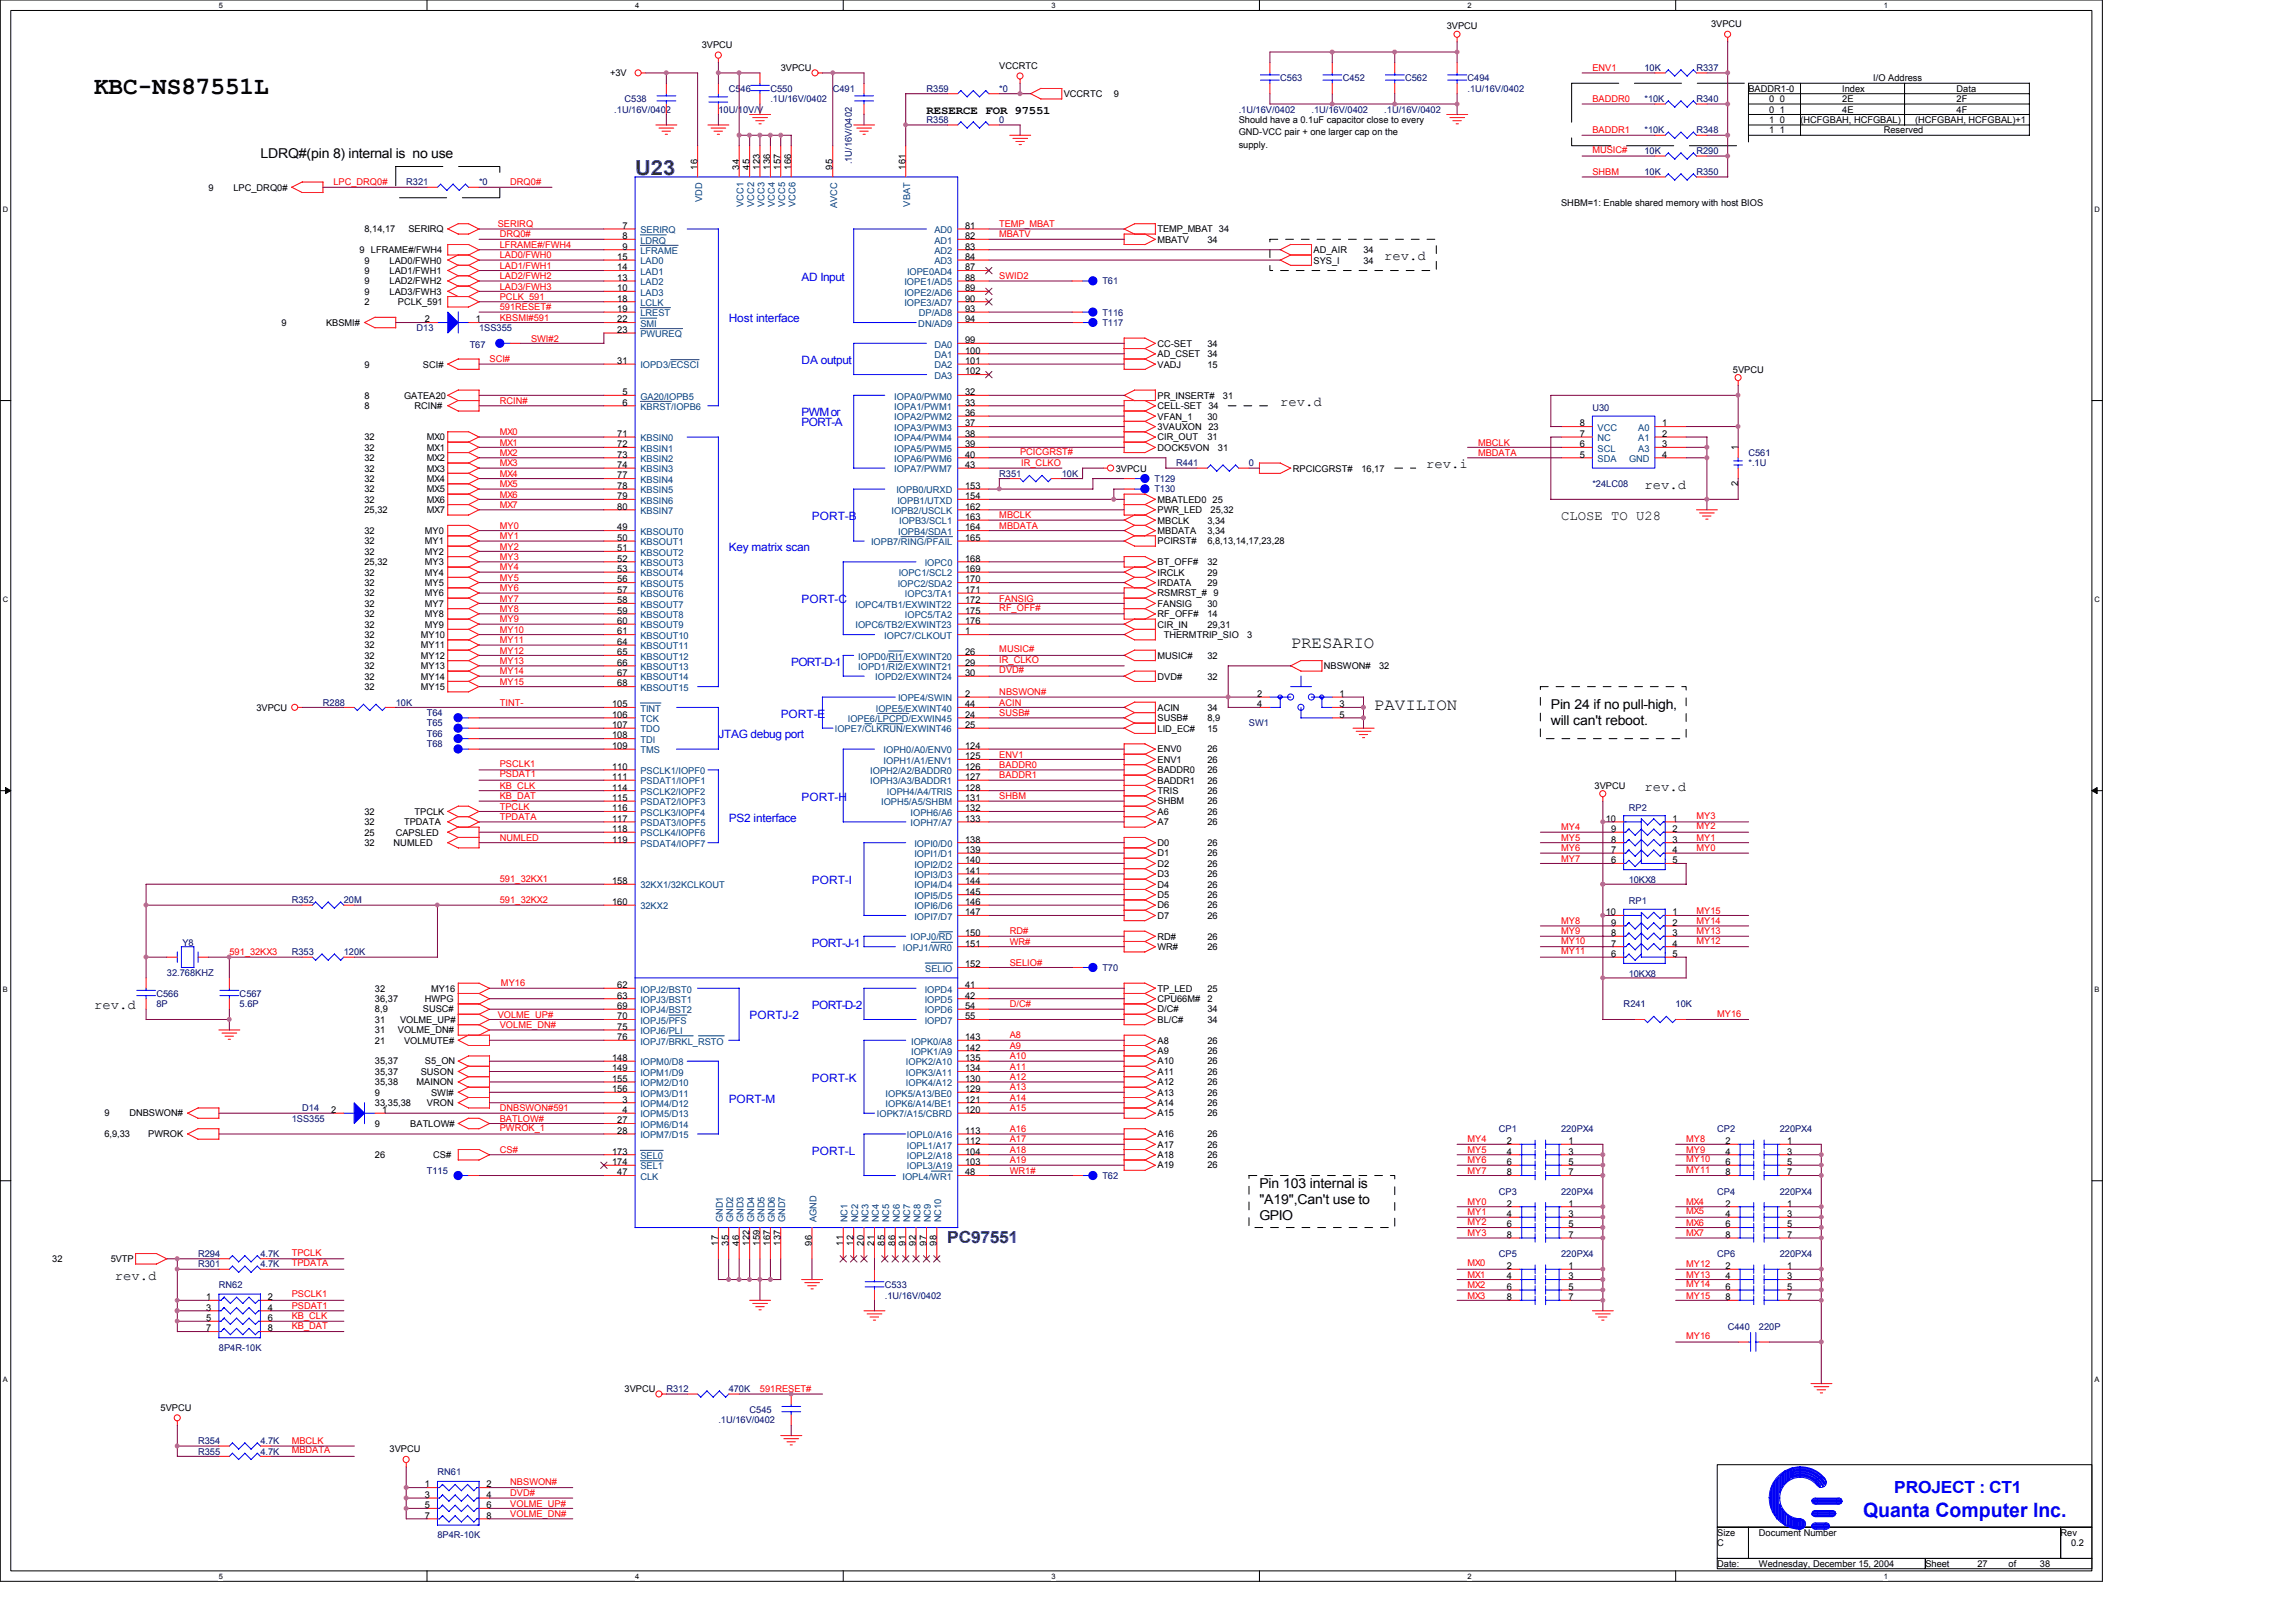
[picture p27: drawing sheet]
<svg xmlns="http://www.w3.org/2000/svg" width="297mm" height="210mm" viewBox="0 0 297 210" stroke-linecap="round" stroke-linejoin="round" font-family="sans-serif">
<defs><g id="words">
<text font-size="3.2" x="12.2" y="12.1">KBC-NS87551L</text>
<text font-size="2.7" fill="#000080" x="82.2" y="22.7">U23</text>
<text font-size="2.6" fill="#00f" x="241" y="196.3">Quanta Computer Inc.</text>
<g font-size="2.2">
<text x="167" y="83.8">PRESARIO</text>
<text x="177.8" y="91.9">PAVILION</text>
</g>
<text font-size="2.2" fill="#000080" x="122.6" y="160.9">PC97551</text>
<text font-size="2.2" fill="#00f" x="245.1" y="193.2">PROJECT : CT1</text>
<g font-size="1.8">
<text x="33.7" y="20.4">LDRQ#(pin 8) internal is no use</text>
<text x="179.1" y="33.7">rev.d</text>
<text x="165.6" y="52.5">rev.d</text>
<text x="184.5" y="60.6">rev.i</text>
<text x="212.7" y="63.3">rev.d</text>
<text x="202" y="67.4">CLOSE TO U28</text>
<text x="200.6" y="91.8">Pin 24 if no pull-high,</text>
<text x="200.6" y="93.9">will can't reboot.</text>
<text x="212.7" y="102.3">rev.d</text>
<text x="12.2" y="130.6">rev.d</text>
<text x="162.9" y="153.7">Pin 103 internal is</text>
<text x="162.9" y="155.8">&quot;A19&quot;,Can't use to</text>
<text x="162.9" y="157.9">GPIO</text>
<text x="14.9" y="165.6">rev.d</text>
</g>
<text font-size="1.5" x="119.9" y="14.7">RESERCE FOR 97551</text>
<g font-size="1.5" fill="#00f">
<text x="94.3" y="41.7">Host interface</text>
<text x="103.7" y="36.3">AD Input</text>
<text x="103.7" y="47.1">DA output</text>
<text x="103.7" y="53.8">PWM or</text>
<text x="103.7" y="55.2">PORT-A</text>
<text x="94.3" y="71.4">Key matrix scan</text>
<text x="105" y="67.3">PORT-B</text>
<text x="103.7" y="78.1">PORT-C</text>
<text x="102.4" y="86.1">PORT-D-1</text>
<text x="92.9" y="95.6">JTAG debug port</text>
<text x="101" y="92.9">PORT-E</text>
<text x="94.3" y="106.3">PS2 interface</text>
<text x="103.7" y="103.7">PORT-H</text>
<text x="105" y="114.4">PORT-I</text>
<text x="105" y="122.5">PORT-J-1</text>
<text x="97" y="131.9">PORTJ-2</text>
<text x="105" y="130.6">PORT-D-2</text>
<text x="94.3" y="142.7">PORT-M</text>
<text x="105" y="140">PORT-K</text>
<text x="105" y="149.4">PORT-L</text>
</g>
<g font-size="1.2">
<text x="187.2" y="3.8">3VPCU</text>
<text x="221.4" y="3.5">3VPCU</text>
<text x="78.9" y="9.9">+3V</text>
<text x="90.8" y="6.2">3VPCU</text>
<text x="101" y="9.2">3VPCU</text>
<text x="129.3" y="8.9">VCCRTC</text>
<text x="226.2" y="11.9">BADDR1-0</text>
<text x="238.3" y="11.9">Index</text>
<text x="242.4" y="10.5">I/O Address</text>
<text x="253.1" y="11.9">Data</text>
<text x="137.6" y="12.6">VCCRTC</text>
<text x="144.1" y="12.6">9</text>
<text x="160.2" y="15.9">Should have a 0.1uF capacitor close to every</text>
<text x="160.2" y="17.5">GND-VCC pair + one larger cap on the</text>
<text x="228.9" y="17.3">1</text>
<text x="228.9" y="15.9">1</text>
<text x="228.9" y="13.2">0</text>
<text x="228.9" y="14.6">0</text>
<text x="230.2" y="13.2">0</text>
<text x="230.2" y="14.6">1</text>
<text x="230.2" y="15.9">0</text>
<text x="230.2" y="17.3">1</text>
<text x="232.9" y="15.9">(HCFGBAH, HCFGBAL)</text>
<text x="238.3" y="14.6">4E</text>
<text x="238.3" y="13.2">2E</text>
<text x="243.7" y="17.3">Reserved</text>
<text x="247.8" y="15.9">(HCFGBAH, HCFGBAL)+1</text>
<text x="253.1" y="13.2">2F</text>
<text x="253.1" y="14.6">4F</text>
<text x="90.2" y="21.9" transform="rotate(-90 90.2 21.9)">16</text>
<text x="95.6" y="21.9" transform="rotate(-90 95.6 21.9)">34</text>
<text x="97" y="21.9" transform="rotate(-90 97 21.9)">45</text>
<text x="98.3" y="21.9" transform="rotate(-90 98.3 21.9)">123</text>
<text x="99.6" y="21.9" transform="rotate(-90 99.6 21.9)">136</text>
<text x="101" y="21.9" transform="rotate(-90 101 21.9)">157</text>
<text x="102.3" y="21.9" transform="rotate(-90 102.3 21.9)">166</text>
<text x="107.7" y="21.9" transform="rotate(-90 107.7 21.9)">95</text>
<text x="117.2" y="21.9" transform="rotate(-90 117.2 21.9)">161</text>
<text x="160.2" y="19.1">supply.</text>
<text x="27" y="24.7">9</text>
<text x="30.2" y="24.7">LPC_DRQ0#</text>
<text x="80.5" y="29.6">7</text>
<text x="124.9" y="29.6">81</text>
<text x="202" y="26.7">SHBM=1: Enable shared memory with host BIOS</text>
<text x="46.5" y="32.7">9 LFRAME#/FWH4</text>
<text x="47.2" y="30.1">8,14,17</text>
<text x="47.2" y="34.1">9</text>
<text x="47.2" y="35.4">9</text>
<text x="50.4" y="34.1">LAD0/FWH0</text>
<text x="50.4" y="35.4">LAD1/FWH1</text>
<text x="52.8" y="30.1">SERIRQ</text>
<text x="79.9" y="33.6">15</text>
<text x="79.9" y="35">14</text>
<text x="80.5" y="32.3">9</text>
<text x="80.5" y="30.9">8</text>
<text x="124.9" y="30.9">82</text>
<text x="124.9" y="32.3">83</text>
<text x="124.9" y="33.6">84</text>
<text x="124.9" y="35">87</text>
<text x="149.8" y="30.1">TEMP_MBAT 34</text>
<text x="149.8" y="31.4">MBATV</text>
<text x="156.2" y="31.4">34</text>
<text x="169.9" y="32.7">AD_AIR</text>
<text x="169.9" y="34.1">SYS_I</text>
<text x="176.4" y="32.7">34</text>
<text x="176.4" y="34.1">34</text>
<text x="47.2" y="39.5">2</text>
<text x="47.2" y="36.8">9</text>
<text x="47.2" y="38.1">9</text>
<text x="50.4" y="36.8">LAD2/FWH2</text>
<text x="50.4" y="38.1">LAD3/FWH3</text>
<text x="51.5" y="39.5">PCLK_591</text>
<text x="55" y="41.7">2</text>
<text x="61.6" y="41.7">1</text>
<text x="79.9" y="36.3">13</text>
<text x="79.9" y="37.7">10</text>
<text x="79.9" y="40.4">19</text>
<text x="79.9" y="39">18</text>
<text x="79.9" y="41.7">22</text>
<text x="124.9" y="36.3">88</text>
<text x="124.9" y="37.7">89</text>
<text x="124.9" y="39">90</text>
<text x="124.9" y="40.4">93</text>
<text x="124.9" y="41.7">94</text>
<text x="36.4" y="42.2">9</text>
<text x="42.2" y="42.2">KBSMI#</text>
<text x="47.2" y="47.6">9</text>
<text x="54.7" y="47.6">SCI#</text>
<text x="79.9" y="47.1">31</text>
<text x="79.9" y="43.1">23</text>
<text x="124.9" y="44.4">99</text>
<text x="124.9" y="45.8">100</text>
<text x="124.9" y="47.1">101</text>
<text x="149.8" y="44.9">CC-SET</text>
<text x="149.8" y="47.6">VADJ</text>
<text x="149.8" y="46.2">AD_CSET</text>
<text x="156.2" y="46.2">34</text>
<text x="156.2" y="44.9">34</text>
<text x="156.2" y="47.6">15</text>
<text x="47.2" y="51.6">8</text>
<text x="47.2" y="52.9">8</text>
<text x="52.3" y="51.6">GATEA20</text>
<text x="53.6" y="52.9">RCIN#</text>
<text x="80.5" y="51.1">5</text>
<text x="80.5" y="52.5">6</text>
<text x="124.9" y="48.5">102</text>
<text x="124.9" y="51.1">32</text>
<text x="124.9" y="52.5">33</text>
<text x="124.9" y="53.8">36</text>
<text x="149.8" y="51.6">PR_INSERT#</text>
<text x="149.8" y="52.9">CELL-SET</text>
<text x="156.3" y="52.9">34</text>
<text x="158.2" y="51.6">31</text>
<text x="224.2" y="48.2">5VPCU</text>
<text x="47.2" y="59.7">32</text>
<text x="47.2" y="57">32</text>
<text x="47.2" y="58.3">32</text>
<text x="55.2" y="59.7">MX2</text>
<text x="55.2" y="57">MX0</text>
<text x="55.2" y="58.3">MX1</text>
<text x="79.9" y="56.5">71</text>
<text x="79.9" y="57.9">72</text>
<text x="79.9" y="59.2">73</text>
<text x="124.9" y="55.2">37</text>
<text x="124.9" y="56.5">38</text>
<text x="124.9" y="57.9">39</text>
<text x="124.9" y="59.2">40</text>
<text x="149.8" y="54.3">VFAN_1</text>
<text x="149.8" y="58.3">DOCK5VON</text>
<text x="149.8" y="57">CIR_OUT</text>
<text x="149.8" y="55.6">3VAUXON</text>
<text x="156.2" y="54.3">30</text>
<text x="156.2" y="57">31</text>
<text x="156.3" y="55.6">23</text>
<text x="157.6" y="58.3">31</text>
<text x="204.4" y="59.2">5</text>
<text x="204.4" y="57.9">6</text>
<text x="204.4" y="56.5">7</text>
<text x="204.4" y="55.2">8</text>
<text x="215" y="55.2">1</text>
<text x="215" y="56.5">2</text>
<text x="215" y="57.9">3</text>
<text x="215" y="59.2">4</text>
<text x="224.9" y="58.3" transform="rotate(-90 224.9 58.3)">1</text>
<text x="47.2" y="63.7">32</text>
<text x="47.2" y="65">32</text>
<text x="47.2" y="62.4">32</text>
<text x="47.2" y="61">32</text>
<text x="55.2" y="63.7">MX5</text>
<text x="55.2" y="65">MX6</text>
<text x="55.2" y="62.4">MX4</text>
<text x="55.2" y="61">MX3</text>
<text x="79.9" y="60.6">74</text>
<text x="79.9" y="61.9">77</text>
<text x="79.9" y="63.3">78</text>
<text x="79.9" y="64.6">79</text>
<text x="79.9" y="66">80</text>
<text x="124.9" y="60.6">43</text>
<text x="124.9" y="63.3">153</text>
<text x="124.9" y="64.6">154</text>
<text x="124.9" y="66">162</text>
<text x="144.4" y="61">3VPCU</text>
<text x="149.8" y="65">MBATLED0 25</text>
<text x="167.3" y="61">RPCICGRST#</text>
<text x="176.1" y="61">16,17</text>
<text x="224.9" y="62.9" transform="rotate(-90 224.9 62.9)">2</text>
<text x="47.2" y="71.8">32</text>
<text x="47.2" y="70.4">32</text>
<text x="47.2" y="69.1">32</text>
<text x="47.2" y="66.4">25,32</text>
<text x="55" y="71.8">MY2</text>
<text x="55" y="70.4">MY1</text>
<text x="55" y="69.1">MY0</text>
<text x="55.2" y="66.4">MX7</text>
<text x="79.9" y="68.6">49</text>
<text x="79.9" y="70">50</text>
<text x="79.9" y="71.3">51</text>
<text x="124.9" y="67.3">163</text>
<text x="124.9" y="68.6">164</text>
<text x="124.9" y="70">165</text>
<text x="149.8" y="67.8">MBCLK</text>
<text x="149.8" y="69.1">MBDATA</text>
<text x="149.8" y="70.4">PCIRST#</text>
<text x="149.8" y="66.4">PWR_LED</text>
<text x="156.2" y="67.8">3,34</text>
<text x="156.2" y="70.4">6,8,13,14,17,23,28</text>
<text x="156.2" y="69.1">3,34</text>
<text x="156.6" y="66.4">25,32</text>
<text x="47.2" y="75.8">32</text>
<text x="47.2" y="77.2">32</text>
<text x="47.2" y="74.5">32</text>
<text x="47.2" y="73.1">25,32</text>
<text x="55" y="75.8">MY5</text>
<text x="55" y="77.2">MY6</text>
<text x="55" y="74.5">MY4</text>
<text x="55" y="73.1">MY3</text>
<text x="79.9" y="72.7">52</text>
<text x="79.9" y="74">53</text>
<text x="79.9" y="75.4">56</text>
<text x="79.9" y="76.7">57</text>
<text x="124.9" y="72.7">168</text>
<text x="124.9" y="74">169</text>
<text x="124.9" y="75.4">170</text>
<text x="124.9" y="76.7">171</text>
<text x="149.8" y="74.5">IRCLK</text>
<text x="149.8" y="75.8">IRDATA</text>
<text x="149.8" y="77.2">RSMRST_#</text>
<text x="149.8" y="73.1">BT_OFF#</text>
<text x="156.2" y="74.5">29</text>
<text x="156.2" y="75.8">29</text>
<text x="156.2" y="73.1">32</text>
<text x="157" y="77.2">9</text>
<text x="47.2" y="83.9">32</text>
<text x="47.2" y="82.5">32</text>
<text x="47.2" y="79.9">32</text>
<text x="47.2" y="81.2">32</text>
<text x="47.2" y="78.5">32</text>
<text x="54.4" y="83.9">MY11</text>
<text x="54.4" y="82.5">MY10</text>
<text x="55" y="79.9">MY8</text>
<text x="55" y="81.2">MY9</text>
<text x="55" y="78.5">MY7</text>
<text x="79.9" y="78.1">58</text>
<text x="79.9" y="79.4">59</text>
<text x="79.9" y="80.8">60</text>
<text x="79.9" y="82.1">61</text>
<text x="79.9" y="83.5">64</text>
<text x="124.9" y="78.1">172</text>
<text x="124.9" y="79.4">175</text>
<text x="124.9" y="80.8">176</text>
<text x="124.9" y="82.1">1</text>
<text x="149.8" y="78.5">FANSIG</text>
<text x="149.8" y="79.9">RF_OFF#</text>
<text x="149.8" y="81.2">CIR_IN</text>
<text x="150.6" y="82.5">THERMTRIP_SIO</text>
<text x="156.2" y="81.2">29,31</text>
<text x="156.2" y="79.9">14</text>
<text x="156.2" y="78.5">30</text>
<text x="161.3" y="82.5">3</text>
<text x="47.2" y="89.3">32</text>
<text x="47.2" y="85.2">32</text>
<text x="47.2" y="87.9">32</text>
<text x="47.2" y="86.6">32</text>
<text x="54.4" y="89.3">MY15</text>
<text x="54.4" y="85.2">MY12</text>
<text x="54.4" y="87.9">MY14</text>
<text x="54.4" y="86.6">MY13</text>
<text x="79.9" y="84.8">65</text>
<text x="79.9" y="86.1">66</text>
<text x="79.9" y="87.5">67</text>
<text x="79.9" y="88.8">68</text>
<text x="124.9" y="84.8">26</text>
<text x="124.9" y="86.1">29</text>
<text x="124.9" y="87.5">30</text>
<text x="149.8" y="85.2">MUSIC#</text>
<text x="149.8" y="87.9">DVD#</text>
<text x="156.2" y="87.9">32</text>
<text x="156.2" y="85.2">32</text>
<text x="171.3" y="86.6">NBSWON#</text>
<text x="178.4" y="86.6">32</text>
<text x="33.2" y="92">3VPCU</text>
<text x="79.2" y="92.9">106</text>
<text x="79.2" y="95.6">108</text>
<text x="79.2" y="94.2">107</text>
<text x="79.2" y="91.5">105</text>
<text x="124.9" y="90.2">2</text>
<text x="124.9" y="91.5">44</text>
<text x="124.9" y="92.9">24</text>
<text x="124.9" y="94.2">25</text>
<text x="149.8" y="93.3">SUSB#</text>
<text x="149.8" y="92">ACIN</text>
<text x="149.8" y="94.7">LID_EC#</text>
<text x="156.2" y="94.7">15</text>
<text x="156.2" y="93.3">8,9</text>
<text x="156.2" y="92">34</text>
<text x="162.7" y="91.5">4</text>
<text x="162.7" y="90.2">2</text>
<text x="173.3" y="90.2">1</text>
<text x="173.3" y="91.5">3</text>
<text x="173.3" y="92.9">5</text>
<text x="79.2" y="96.9">109</text>
<text x="79.2" y="99.6">110</text>
<text x="79.2" y="100.9">111</text>
<text x="124.9" y="96.9">124</text>
<text x="124.9" y="98.3">125</text>
<text x="124.9" y="99.6">126</text>
<text x="124.9" y="100.9">127</text>
<text x="149.8" y="97.4">ENV0</text>
<text x="149.8" y="98.7">ENV1</text>
<text x="149.8" y="100.1">BADDR0</text>
<text x="149.8" y="101.4">BADDR1</text>
<text x="156.2" y="100.1">26</text>
<text x="156.2" y="101.4">26</text>
<text x="156.2" y="97.4">26</text>
<text x="156.2" y="98.7">26</text>
<text x="47.2" y="106.8">32</text>
<text x="47.2" y="105.4">32</text>
<text x="52.3" y="106.8">TPDATA</text>
<text x="53.6" y="105.4">TPCLK</text>
<text x="79.2" y="102.3">114</text>
<text x="79.2" y="103.7">115</text>
<text x="79.2" y="105">116</text>
<text x="79.2" y="106.3">117</text>
<text x="79.2" y="107.7">118</text>
<text x="124.9" y="102.3">128</text>
<text x="124.9" y="103.7">131</text>
<text x="124.9" y="105">132</text>
<text x="124.9" y="106.3">133</text>
<text x="149.8" y="102.7">TRIS</text>
<text x="149.8" y="104.1">SHBM</text>
<text x="149.8" y="105.4">A6</text>
<text x="149.8" y="106.8">A7</text>
<text x="156.2" y="104.1">26</text>
<text x="156.2" y="105.4">26</text>
<text x="156.2" y="106.8">26</text>
<text x="156.2" y="102.7">26</text>
<text x="206.3" y="102.1">3VPCU</text>
<text x="207.7" y="106.3">10</text>
<text x="208.4" y="107.7">9</text>
<text x="216.4" y="107.7">2</text>
<text x="216.4" y="106.3">1</text>
<text x="47.2" y="108.1">25</text>
<text x="47.2" y="109.5">32</text>
<text x="50.9" y="109.5">NUMLED</text>
<text x="51.2" y="108.1">CAPSLED</text>
<text x="79.2" y="109">119</text>
<text x="124.9" y="109">138</text>
<text x="124.9" y="110.4">139</text>
<text x="124.9" y="111.7">140</text>
<text x="124.9" y="113.1">141</text>
<text x="149.8" y="110.8">D1</text>
<text x="149.8" y="109.5">D0</text>
<text x="149.8" y="113.5">D3</text>
<text x="149.8" y="112.2">D2</text>
<text x="156.2" y="110.8">26</text>
<text x="156.2" y="109.5">26</text>
<text x="156.2" y="113.5">26</text>
<text x="156.2" y="112.2">26</text>
<text x="208.4" y="109">8</text>
<text x="208.4" y="110.4">7</text>
<text x="208.4" y="111.7">6</text>
<text x="216.4" y="110.4">4</text>
<text x="216.4" y="109">3</text>
<text x="216.4" y="111.7">5</text>
<text x="79.2" y="114.4">158</text>
<text x="79.2" y="117.1">160</text>
<text x="124.9" y="114.4">144</text>
<text x="124.9" y="115.8">145</text>
<text x="124.9" y="117.1">146</text>
<text x="124.9" y="118.4">147</text>
<text x="149.8" y="116.2">D5</text>
<text x="149.8" y="117.6">D6</text>
<text x="149.8" y="114.9">D4</text>
<text x="149.8" y="118.9">D7</text>
<text x="156.2" y="116.2">26</text>
<text x="156.2" y="117.6">26</text>
<text x="156.2" y="114.9">26</text>
<text x="156.2" y="118.9">26</text>
<text x="207.7" y="118.4">10</text>
<text x="208.4" y="119.8">9</text>
<text x="216.4" y="119.8">2</text>
<text x="216.4" y="118.4">1</text>
<text x="124.9" y="121.1">150</text>
<text x="124.9" y="122.5">151</text>
<text x="124.9" y="125.2">152</text>
<text x="149.8" y="122.9">WR#</text>
<text x="149.8" y="121.6">RD#</text>
<text x="156.2" y="121.6">26</text>
<text x="156.2" y="122.9">26</text>
<text x="208.4" y="121.1">8</text>
<text x="208.4" y="122.5">7</text>
<text x="208.4" y="123.8">6</text>
<text x="216.4" y="122.5">4</text>
<text x="216.4" y="121.1">3</text>
<text x="216.4" y="123.8">5</text>
<text x="48.5" y="129.7">36,37</text>
<text x="48.5" y="131">8,9</text>
<text x="48.5" y="128.3">32</text>
<text x="54.7" y="131">SUSC#</text>
<text x="55" y="129.7">HWPG</text>
<text x="55.8" y="128.3">MY16</text>
<text x="79.9" y="127.9">62</text>
<text x="79.9" y="129.2">63</text>
<text x="79.9" y="130.6">69</text>
<text x="79.9" y="131.9">70</text>
<text x="124.9" y="127.9">41</text>
<text x="124.9" y="129.2">42</text>
<text x="124.9" y="130.6">54</text>
<text x="124.9" y="131.9">55</text>
<text x="149.8" y="131">D/C#</text>
<text x="149.8" y="128.3">TP_LED</text>
<text x="149.8" y="129.7">CPU66M#</text>
<text x="156.2" y="129.7">2</text>
<text x="156.2" y="131">34</text>
<text x="156.2" y="128.3">25</text>
<text x="48.5" y="133.7">31</text>
<text x="48.5" y="137.8">35,37</text>
<text x="48.5" y="132.4">31</text>
<text x="48.5" y="135.1">21</text>
<text x="51.5" y="133.7">VOLME_DN#</text>
<text x="51.7" y="132.4">VOLME_UP#</text>
<text x="52.3" y="135.1">VOLMUTE#</text>
<text x="55" y="137.8">S5_ON</text>
<text x="79.2" y="137.3">148</text>
<text x="79.9" y="133.3">75</text>
<text x="79.9" y="134.6">76</text>
<text x="124.9" y="134.6">143</text>
<text x="124.9" y="136">142</text>
<text x="124.9" y="137.3">135</text>
<text x="149.8" y="132.4">BL/C#</text>
<text x="149.8" y="135.1">A8</text>
<text x="149.8" y="136.4">A9</text>
<text x="149.8" y="137.8">A10</text>
<text x="156.2" y="132.4">34</text>
<text x="156.2" y="137.8">26</text>
<text x="156.2" y="135.1">26</text>
<text x="156.2" y="136.4">26</text>
<text x="48.5" y="139.1">35,37</text>
<text x="48.5" y="140.4">35,38</text>
<text x="48.5" y="143.1">33,35,38</text>
<text x="48.5" y="141.8">9</text>
<text x="53.9" y="140.4">MAINON</text>
<text x="54.4" y="139.1">SUSON</text>
<text x="55.2" y="143.1">VRON</text>
<text x="55.8" y="141.8">SWI#</text>
<text x="79.2" y="138.6">149</text>
<text x="79.2" y="140">155</text>
<text x="79.2" y="141.3">156</text>
<text x="80.5" y="142.7">3</text>
<text x="124.9" y="138.6">134</text>
<text x="124.9" y="140">130</text>
<text x="124.9" y="141.3">129</text>
<text x="124.9" y="142.7">121</text>
<text x="149.8" y="141.8">A13</text>
<text x="149.8" y="140.4">A12</text>
<text x="149.8" y="143.1">A14</text>
<text x="149.8" y="139.1">A11</text>
<text x="156.2" y="141.8">26</text>
<text x="156.2" y="140.4">26</text>
<text x="156.2" y="143.1">26</text>
<text x="156.2" y="139.1">26</text>
<text x="13.5" y="144.5">9</text>
<text x="13.5" y="147.2">6,9,33</text>
<text x="16.7" y="144.5">DNBSWON#</text>
<text x="19.2" y="147.2">PWROK</text>
<text x="42.8" y="144">2</text>
<text x="48.5" y="145.8">9</text>
<text x="48.5" y="149.9">26</text>
<text x="49.5" y="144">1</text>
<text x="53.1" y="145.8">BATLOW#</text>
<text x="56" y="149.9">CS#</text>
<text x="79.2" y="149.4">173</text>
<text x="79.9" y="145.4">27</text>
<text x="79.9" y="146.7">28</text>
<text x="80.5" y="144">4</text>
<text x="124.9" y="144">120</text>
<text x="124.9" y="146.7">113</text>
<text x="124.9" y="148.1">112</text>
<text x="124.9" y="149.4">104</text>
<text x="149.8" y="144.5">A15</text>
<text x="149.8" y="148.5">A17</text>
<text x="149.8" y="147.2">A16</text>
<text x="149.8" y="149.9">A18</text>
<text x="156.2" y="144.5">26</text>
<text x="156.2" y="148.5">26</text>
<text x="156.2" y="147.2">26</text>
<text x="156.2" y="149.9">26</text>
<text x="195" y="149.4">4</text>
<text x="195" y="148.1">2</text>
<text x="202.9" y="148.1">1</text>
<text x="202.9" y="149.4">3</text>
<text x="223.2" y="149.4">4</text>
<text x="223.2" y="148.1">2</text>
<text x="231.2" y="148.1">1</text>
<text x="231.2" y="149.4">3</text>
<text x="79.2" y="150.8">174</text>
<text x="79.9" y="152.1">47</text>
<text x="124.9" y="150.8">103</text>
<text x="124.9" y="152.1">48</text>
<text x="149.8" y="151.2">A19</text>
<text x="156.2" y="151.2">26</text>
<text x="195" y="152.1">8</text>
<text x="195" y="150.8">6</text>
<text x="202.9" y="150.8">5</text>
<text x="202.9" y="152.1">7</text>
<text x="223.2" y="152.1">8</text>
<text x="223.2" y="150.8">6</text>
<text x="231.2" y="150.8">5</text>
<text x="231.2" y="152.1">7</text>
<text x="92.9" y="161.2" transform="rotate(-90 92.9 161.2)">17</text>
<text x="94.3" y="161.2" transform="rotate(-90 94.3 161.2)">35</text>
<text x="95.6" y="161.2" transform="rotate(-90 95.6 161.2)">46</text>
<text x="97" y="161.2" transform="rotate(-90 97 161.2)">122</text>
<text x="98.3" y="161.2" transform="rotate(-90 98.3 161.2)">159</text>
<text x="99.6" y="161.2" transform="rotate(-90 99.6 161.2)">167</text>
<text x="101" y="161.2" transform="rotate(-90 101 161.2)">137</text>
<text x="105" y="161.2" transform="rotate(-90 105 161.2)">96</text>
<text x="109.1" y="161.2" transform="rotate(-90 109.1 161.2)">11</text>
<text x="110.4" y="161.2" transform="rotate(-90 110.4 161.2)">12</text>
<text x="111.8" y="161.2" transform="rotate(-90 111.8 161.2)">20</text>
<text x="113.1" y="161.2" transform="rotate(-90 113.1 161.2)">21</text>
<text x="114.4" y="161.2" transform="rotate(-90 114.4 161.2)">85</text>
<text x="115.8" y="161.2" transform="rotate(-90 115.8 161.2)">86</text>
<text x="117.2" y="161.2" transform="rotate(-90 117.2 161.2)">91</text>
<text x="118.5" y="161.2" transform="rotate(-90 118.5 161.2)">92</text>
<text x="119.8" y="161.2" transform="rotate(-90 119.8 161.2)">97</text>
<text x="121.2" y="161.2" transform="rotate(-90 121.2 161.2)">98</text>
<text x="195" y="160.2">8</text>
<text x="195" y="158.8">6</text>
<text x="195" y="157.5">4</text>
<text x="195" y="156.1">2</text>
<text x="202.9" y="156.1">1</text>
<text x="202.9" y="157.5">3</text>
<text x="202.9" y="158.8">5</text>
<text x="202.9" y="160.2">7</text>
<text x="223.2" y="160.2">8</text>
<text x="223.2" y="158.8">6</text>
<text x="223.2" y="157.5">4</text>
<text x="223.2" y="156.1">2</text>
<text x="231.2" y="156.1">1</text>
<text x="231.2" y="157.5">3</text>
<text x="231.2" y="158.8">5</text>
<text x="231.2" y="160.2">7</text>
<text x="6.8" y="163.3">32</text>
<text x="14.3" y="163.3">5VTP</text>
<text x="195" y="166.9">6</text>
<text x="195" y="165.6">4</text>
<text x="195" y="164.2">2</text>
<text x="202.9" y="164.2">1</text>
<text x="202.9" y="165.6">3</text>
<text x="202.9" y="166.9">5</text>
<text x="223.2" y="166.9">6</text>
<text x="223.2" y="165.6">4</text>
<text x="223.2" y="164.2">2</text>
<text x="231.2" y="164.2">1</text>
<text x="231.2" y="165.6">3</text>
<text x="231.2" y="166.9">5</text>
<text x="26.7" y="168.3">1</text>
<text x="26.7" y="169.6">3</text>
<text x="26.7" y="171">5</text>
<text x="26.7" y="172.3">7</text>
<text x="34.6" y="172.3">8</text>
<text x="34.6" y="171">6</text>
<text x="34.6" y="169.6">4</text>
<text x="34.6" y="168.3">2</text>
<text x="195" y="168.3">8</text>
<text x="202.9" y="168.3">7</text>
<text x="223.2" y="168.3">8</text>
<text x="231.2" y="168.3">7</text>
<text x="20.8" y="182.6">5VPCU</text>
<text x="80.8" y="180.1">3VPCU</text>
<text x="50.4" y="188">3VPCU</text>
<text x="55" y="192.5">1</text>
<text x="55" y="193.8">3</text>
<text x="55" y="195.2">5</text>
<text x="55" y="196.5">7</text>
<text x="62.9" y="196.5">8</text>
<text x="62.9" y="195.2">6</text>
<text x="62.9" y="193.8">4</text>
<text x="62.9" y="192.5">2</text>
<text x="222.2" y="198.7">Size</text>
<text x="222.2" y="202.8">Date:</text>
<text x="222.2" y="200.1">C</text>
<text x="227.6" y="198.7">Document Number</text>
<text x="227.6" y="202.8">Wednesday, December 15, 2004</text>
<text x="249.1" y="202.8">Sheet</text>
<text x="255.8" y="202.8">27</text>
<text x="259.9" y="202.8">of</text>
<text x="263.9" y="202.8">38</text>
<text x="266.6" y="198.7">Rev</text>
<text x="267.9" y="200.1">0.2</text>
</g>
<g font-size="1.2" fill="#000080">
<text x="94.3" y="11.9">C546</text>
<text x="99.7" y="11.9">C550</text>
<text x="107.7" y="11.9">C491</text>
<text x="119.9" y="11.9">R359</text>
<text x="129.3" y="11.9">*0</text>
<text x="165.6" y="10.5">C563</text>
<text x="173.7" y="10.5">C452</text>
<text x="181.8" y="10.5">C562</text>
<text x="189.9" y="10.5">C494</text>
<text x="189.9" y="11.9">.1U/16V/0402</text>
<text x="212.7" y="9.2">10K</text>
<text x="219.5" y="9.2">R337</text>
<text x="79.5" y="14.6">.1U/16V/0402</text>
<text x="80.8" y="13.2">C538</text>
<text x="92.9" y="14.6">10U/10V/V</text>
<text x="99.7" y="13.2">.1U/16V/0402</text>
<text x="119.9" y="15.9">R358</text>
<text x="129.3" y="15.9">0</text>
<text x="160.2" y="14.6">.1U/16V/0402</text>
<text x="169.7" y="14.6">.1U/16V/0402</text>
<text x="179.1" y="14.6">.1U/16V/0402</text>
<text x="212.7" y="17.3">*10K</text>
<text x="212.7" y="13.2">*10K</text>
<text x="219.5" y="17.3">R348</text>
<text x="219.5" y="13.2">R340</text>
<text x="110.2" y="21.3" transform="rotate(-90 110.2 21.3)">.1U/16V/0402</text>
<text x="212.7" y="20">10K</text>
<text x="212.7" y="22.6">10K</text>
<text x="219.5" y="20">R290</text>
<text x="219.5" y="22.6">R350</text>
<text x="52.6" y="24">R321</text>
<text x="62" y="24">*0</text>
<text x="142.6" y="36.8">T61</text>
<text x="142.6" y="40.8">T116</text>
<text x="53.9" y="42.8">D13</text>
<text x="60.8" y="45">T67</text>
<text x="62" y="42.8">1SS355</text>
<text x="142.6" y="42.2">T117</text>
<text x="206" y="53.2">U30</text>
<text x="226.2" y="59">C561</text>
<text x="129.3" y="61.7">R351</text>
<text x="137.4" y="61.7">10K</text>
<text x="149.3" y="62.4">T129</text>
<text x="149.3" y="63.7">T130</text>
<text x="152.2" y="60.3">R441</text>
<text x="161.6" y="60.3">0</text>
<text x="206" y="63">*24LC08</text>
<text x="226.2" y="60.3">*.1U</text>
<text x="41.8" y="91.3">R288</text>
<text x="51.2" y="91.3">10K</text>
<text x="55.2" y="95.3">T66</text>
<text x="55.2" y="92.6">T64</text>
<text x="55.2" y="94">T65</text>
<text x="161.6" y="94">SW1</text>
<text x="55.2" y="96.7">T68</text>
<text x="210.7" y="104.9">RP2</text>
<text x="37.7" y="116.9">R352</text>
<text x="44.5" y="116.9">20M</text>
<text x="210.7" y="114.3">10KX8</text>
<text x="210.7" y="117">RP1</text>
<text x="23.6" y="122.4">Y8</text>
<text x="37.7" y="123.6">R353</text>
<text x="44.5" y="123.6">120K</text>
<text x="142.6" y="125.6">T70</text>
<text x="20.2" y="129">C566</text>
<text x="20.2" y="130.3">8P</text>
<text x="21.6" y="126.3">32.768KHZ</text>
<text x="31" y="129">C567</text>
<text x="31" y="130.3">5.6P</text>
<text x="210.1" y="130.3">R241</text>
<text x="210.7" y="126.4">10KX8</text>
<text x="216.8" y="130.3">10K</text>
<text x="39.1" y="143.8">D14</text>
<text x="37.7" y="145.2">1SS355</text>
<text x="193.9" y="146.5">CP1</text>
<text x="202" y="146.5">220PX4</text>
<text x="222.2" y="146.5">CP2</text>
<text x="230.2" y="146.5">220PX4</text>
<text x="55.2" y="151.9">T115</text>
<text x="142.6" y="152.5">T62</text>
<text x="193.9" y="154.6">CP3</text>
<text x="202" y="154.6">220PX4</text>
<text x="222.2" y="154.6">CP4</text>
<text x="230.2" y="154.6">220PX4</text>
<text x="25.6" y="162.6">R294</text>
<text x="25.6" y="164">R301</text>
<text x="28.3" y="166.7">RN62</text>
<text x="33.7" y="162.6">4.7K</text>
<text x="33.7" y="164">4.7K</text>
<text x="114.5" y="166.7">C533</text>
<text x="193.9" y="162.6">CP5</text>
<text x="202" y="162.6">220PX4</text>
<text x="222.2" y="162.6">CP6</text>
<text x="230.2" y="162.6">220PX4</text>
<text x="114.5" y="168">.1U/16V/0402</text>
<text x="223.5" y="172.1">C440</text>
<text x="227.6" y="172.1">220P</text>
<text x="28.3" y="174.8">8P4R-10K</text>
<text x="86.2" y="180.1">R312</text>
<text x="92.9" y="184.2">.1U/16V/0402</text>
<text x="94.3" y="180.1">470K</text>
<text x="97" y="182.8">C545</text>
<text x="25.6" y="186.9">R354</text>
<text x="25.6" y="188.2">R355</text>
<text x="33.7" y="186.9">4.7K</text>
<text x="33.7" y="188.2">4.7K</text>
<text x="56.6" y="190.9">RN61</text>
<text x="56.6" y="199">8P4R-10K</text>
</g>
<g font-size="1.2" fill="#f00">
<text x="206" y="9.2">ENV1</text>
<text x="206" y="17.3">BADDR1</text>
<text x="206" y="13.2">BADDR0</text>
<text x="206" y="19.8">MUSIC#</text>
<text x="206" y="22.6">SHBM</text>
<text x="43.1" y="24">LPC_DRQ0#</text>
<text x="64.4" y="29.4">SERIRQ</text>
<text x="66" y="24">DRQ0#</text>
<text x="129.3" y="29.4">TEMP_MBAT</text>
<text x="64.7" y="32.1">LFRAME#/FWH4</text>
<text x="64.7" y="34.8">LAD1/FWH1</text>
<text x="64.7" y="33.4">LAD0/FWH0</text>
<text x="64.7" y="30.7">DRQ0#</text>
<text x="129.3" y="30.7">MBATV</text>
<text x="64.7" y="40.2">591RESET#</text>
<text x="64.7" y="41.5">KBSMI#591</text>
<text x="64.7" y="38.8">PCLK_591</text>
<text x="64.7" y="36.1">LAD2/FWH2</text>
<text x="64.7" y="37.5">LAD3/FWH3</text>
<text x="129.3" y="36.1">SWID2</text>
<text x="63.3" y="46.9">SCI#</text>
<text x="68.7" y="44.2">SWI#2</text>
<text x="64.7" y="52.3">RCIN#</text>
<text x="64.7" y="56.3">MX0</text>
<text x="64.7" y="57.7">MX1</text>
<text x="64.7" y="59">MX2</text>
<text x="132" y="58.9">PCICGRST#</text>
<text x="191.2" y="59">MBDATA</text>
<text x="191.2" y="57.7">MBCLK</text>
<text x="64.7" y="64.4">MX6</text>
<text x="64.7" y="60.3">MX3</text>
<text x="64.7" y="61.7">MX4</text>
<text x="64.7" y="65.7">MX7</text>
<text x="64.7" y="63">MX5</text>
<text x="132.1" y="60.3">IR_CLKO</text>
<text x="64.7" y="71.1">MY2</text>
<text x="64.7" y="69.8">MY1</text>
<text x="64.7" y="68.4">MY0</text>
<text x="129.3" y="67.1">MBCLK</text>
<text x="129.3" y="68.4">MBDATA</text>
<text x="64.7" y="72.5">MY3</text>
<text x="64.7" y="77.9">MY7</text>
<text x="64.7" y="76.5">MY6</text>
<text x="64.7" y="73.8">MY4</text>
<text x="64.7" y="75.1">MY5</text>
<text x="129.3" y="77.9">FANSIG</text>
<text x="64.7" y="81.9">MY10</text>
<text x="64.7" y="83.2">MY11</text>
<text x="64.7" y="80.5">MY9</text>
<text x="64.7" y="79.2">MY8</text>
<text x="129.3" y="79.1">RF_OFF#</text>
<text x="64.7" y="84.6">MY12</text>
<text x="64.7" y="87.3">MY14</text>
<text x="64.7" y="85.9">MY13</text>
<text x="64.7" y="88.6">MY15</text>
<text x="129.3" y="84.4">MUSIC#</text>
<text x="129.3" y="85.8">IR_CLKO</text>
<text x="129.3" y="90">NBSWON#</text>
<text x="129.3" y="87.1">DVD#</text>
<text x="64.7" y="91.3">TINT-</text>
<text x="129.3" y="92.6">SUSB#</text>
<text x="129.3" y="91.3">ACIN</text>
<text x="64.7" y="99.3">PSCLK1</text>
<text x="64.7" y="100.6">PSDAT1</text>
<text x="129.3" y="100.7">BADDR1</text>
<text x="129.3" y="98">ENV1</text>
<text x="129.3" y="99.4">BADDR0</text>
<text x="64.7" y="106.1">TPDATA</text>
<text x="64.7" y="104.8">TPCLK</text>
<text x="64.7" y="102.1">KB_CLK</text>
<text x="64.7" y="103.4">KB_DAT</text>
<text x="129.3" y="103.4">SHBM</text>
<text x="202" y="107.5">MY4</text>
<text x="219.5" y="107.3">MY2</text>
<text x="219.5" y="106">MY3</text>
<text x="64.7" y="108.8">NUMLED</text>
<text x="202" y="110.2">MY6</text>
<text x="202" y="111.5">MY7</text>
<text x="202" y="108.8">MY5</text>
<text x="219.5" y="108.8">MY1</text>
<text x="219.5" y="110.2">MY0</text>
<text x="64.7" y="116.9">591_32KX2</text>
<text x="64.7" y="114.2">591_32KX1</text>
<text x="202" y="119.6">MY8</text>
<text x="219.5" y="118.2">MY15</text>
<text x="219.5" y="119.6">MY14</text>
<text x="29.7" y="123.6">591_32KX3</text>
<text x="130.6" y="122.3">WR#</text>
<text x="130.6" y="120.9">RD#</text>
<text x="130.6" y="125">SELIO#</text>
<text x="202" y="123.5">MY11</text>
<text x="202" y="120.9">MY9</text>
<text x="202" y="122.1">MY10</text>
<text x="219.5" y="122.1">MY12</text>
<text x="219.5" y="120.9">MY13</text>
<text x="64.4" y="131.7">VOLME_UP#</text>
<text x="64.8" y="127.7">MY16</text>
<text x="130.6" y="130.3">D/C#</text>
<text x="222.2" y="131.6">MY16</text>
<text x="64.7" y="133">VOLME_DN#</text>
<text x="130.6" y="134.4">A8</text>
<text x="130.6" y="135.7">A9</text>
<text x="130.6" y="137.1">A10</text>
<text x="64.7" y="143.8">DNBSWON#591</text>
<text x="130.6" y="143.8">A15</text>
<text x="130.6" y="138.4">A11</text>
<text x="130.6" y="142.5">A14</text>
<text x="130.6" y="139.8">A12</text>
<text x="130.6" y="141.1">A13</text>
<text x="64.7" y="149.2">CS#</text>
<text x="64.7" y="145.2">BATLOW#</text>
<text x="64.7" y="146.4">PWROK_1</text>
<text x="130.6" y="146.5">A16</text>
<text x="130.6" y="147.8">A17</text>
<text x="130.6" y="149.2">A18</text>
<text x="189.9" y="149.2">MY5</text>
<text x="189.9" y="147.8">MY4</text>
<text x="218.1" y="149.2">MY9</text>
<text x="218.1" y="147.8">MY8</text>
<text x="130.6" y="150.5">A19</text>
<text x="130.6" y="151.9">WR1#</text>
<text x="189.9" y="151.9">MY7</text>
<text x="189.9" y="155.9">MY0</text>
<text x="189.9" y="150.5">MY6</text>
<text x="218.1" y="155.9">MX4</text>
<text x="218.1" y="150.4">MY10</text>
<text x="218.1" y="151.7">MY11</text>
<text x="189.9" y="158.5">MY2</text>
<text x="189.9" y="160">MY3</text>
<text x="189.9" y="157.3">MY1</text>
<text x="218.1" y="160">MX7</text>
<text x="218.1" y="158.6">MX6</text>
<text x="218.1" y="157.1">MX5</text>
<text x="37.7" y="167.9">PSCLK1</text>
<text x="37.7" y="162.5">TPCLK</text>
<text x="37.7" y="163.9">TPDATA</text>
<text x="189.9" y="165.4">MX1</text>
<text x="189.9" y="166.7">MX2</text>
<text x="189.9" y="163.9">MX0</text>
<text x="218.1" y="165.4">MY13</text>
<text x="218.1" y="166.6">MY14</text>
<text x="218.1" y="164">MY12</text>
<text x="37.7" y="169.4">PSDAT1</text>
<text x="37.7" y="170.7">KB_CLK</text>
<text x="37.7" y="171.9">KB_DAT</text>
<text x="189.9" y="168">MX3</text>
<text x="218.1" y="168">MY15</text>
<text x="218.1" y="173.3">MY16</text>
<text x="98.3" y="180.2">591RESET#</text>
<text x="37.7" y="186.9">MBCLK</text>
<text x="37.7" y="188.1">MBDATA</text>
<text x="66" y="196.3">VOLME_DN#</text>
<text x="66" y="195">VOLME_UP#</text>
<text x="66" y="192.1">NBSWON#</text>
<text x="66" y="193.6">DVD#</text>
</g>
<g font-size="1.2" fill="#004080">
<text x="90.8" y="26.1" transform="rotate(-90 90.8 26.1)">VDD</text>
<text x="96.2" y="26.8" transform="rotate(-90 96.2 26.8)">VCC1</text>
<text x="97.6" y="26.8" transform="rotate(-90 97.6 26.8)">VCC2</text>
<text x="98.9" y="26.8" transform="rotate(-90 98.9 26.8)">VCC3</text>
<text x="100.2" y="26.8" transform="rotate(-90 100.2 26.8)">VCC4</text>
<text x="101.6" y="26.8" transform="rotate(-90 101.6 26.8)">VCC5</text>
<text x="102.9" y="26.8" transform="rotate(-90 102.9 26.8)">VCC6</text>
<text x="108.3" y="26.9" transform="rotate(-90 108.3 26.9)">AVCC</text>
<text x="117.7" y="26.7" transform="rotate(-90 117.7 26.7)">VBAT</text>
<text x="82.8" y="34.2">LAD0</text>
<text x="82.8" y="35.6">LAD1</text>
<text x="82.8" y="32.9">LFRAME</text>
<text x="82.8" y="30.2">SERIRQ</text>
<text x="82.8" y="31.5">LDRQ</text>
<text x="117.3" y="35.6">IOPE0AD4</text>
<text x="120.9" y="30.2">AD0</text>
<text x="120.9" y="31.5">AD1</text>
<text x="120.9" y="32.9">AD2</text>
<text x="120.9" y="34.2">AD3</text>
<text x="82.8" y="36.9">LAD2</text>
<text x="82.8" y="38.2">LAD3</text>
<text x="82.8" y="40.9">LREST</text>
<text x="82.8" y="39.6">LCLK</text>
<text x="117" y="36.9">IOPE1/AD5</text>
<text x="117" y="38.2">IOPE2/AD6</text>
<text x="117" y="39.6">IOPE3/AD7</text>
<text x="118.9" y="40.9">DP/AD8</text>
<text x="82.8" y="47.7">IOPD3/ECSCI</text>
<text x="82.8" y="42.3">SMI</text>
<text x="82.8" y="43.6">PWUREQ</text>
<text x="118.8" y="42.3">DN/AD9</text>
<text x="120.9" y="45">DA0</text>
<text x="120.9" y="46.3">DA1</text>
<text x="120.9" y="47.7">DA2</text>
<text x="82.8" y="51.7">GA20/IOPB5</text>
<text x="82.8" y="53.1">KBRST/IOPB6</text>
<text x="115.7" y="51.7">IOPA0/PWM0</text>
<text x="115.7" y="53.1">IOPA1/PWM1</text>
<text x="120.9" y="49">DA3</text>
<text x="82.8" y="57.1">KBSIN0</text>
<text x="82.8" y="58.4">KBSIN1</text>
<text x="82.8" y="59.8">KBSIN2</text>
<text x="115.7" y="54.4">IOPA2/PWM2</text>
<text x="115.7" y="55.8">IOPA3/PWM3</text>
<text x="115.7" y="57.1">IOPA4/PWM4</text>
<text x="115.7" y="58.4">IOPA5/PWM5</text>
<text x="115.7" y="59.8">IOPA6/PWM6</text>
<text x="206.7" y="59.8">SDA</text>
<text x="206.7" y="58.4">SCL</text>
<text x="206.7" y="57.1">NC</text>
<text x="206.7" y="55.8">VCC</text>
<text x="210.8" y="59.8">GND</text>
<text x="211.9" y="55.8">A0</text>
<text x="211.9" y="57.1">A1</text>
<text x="211.9" y="58.4">A3</text>
<text x="82.8" y="61.1">KBSIN3</text>
<text x="82.8" y="62.5">KBSIN4</text>
<text x="82.8" y="63.8">KBSIN5</text>
<text x="82.8" y="65.2">KBSIN6</text>
<text x="115.7" y="61.1">IOPA7/PWM7</text>
<text x="116" y="63.8">IOPB0/URXD</text>
<text x="116.1" y="65.2">IOPB1/UTXD</text>
<text x="82.8" y="66.5">KBSIN7</text>
<text x="82.8" y="69.2">KBSOUT0</text>
<text x="82.8" y="70.6">KBSOUT1</text>
<text x="82.8" y="71.9">KBSOUT2</text>
<text x="112.7" y="70.6">IOPB7/RING/PFAIL</text>
<text x="115.3" y="66.5">IOPB2/USCLK</text>
<text x="116.2" y="69.2">IOPB4/SDA1</text>
<text x="116.3" y="67.9">IOPB3/SCL1</text>
<text x="82.8" y="73.3">KBSOUT3</text>
<text x="82.8" y="74.6">KBSOUT4</text>
<text x="82.8" y="75.9">KBSOUT5</text>
<text x="82.8" y="77.3">KBSOUT6</text>
<text x="116.1" y="75.9">IOPC2/SDA2</text>
<text x="116.3" y="74.6">IOPC1/SCL2</text>
<text x="117.1" y="77.3">IOPC3/TA1</text>
<text x="119.6" y="73.3">IOPC0</text>
<text x="82.8" y="78.6">KBSOUT7</text>
<text x="82.8" y="80">KBSOUT8</text>
<text x="82.8" y="81.3">KBSOUT9</text>
<text x="82.8" y="82.7">KBSOUT10</text>
<text x="110.7" y="78.6">IOPC4/TB1/EXWINT22</text>
<text x="110.7" y="81.3">IOPC6/TB2/EXWINT23</text>
<text x="114.4" y="82.7">IOPC7/CLKOUT</text>
<text x="117.1" y="80">IOPC5/TA2</text>
<text x="82.8" y="84">KBSOUT11</text>
<text x="82.8" y="85.4">KBSOUT12</text>
<text x="82.8" y="86.7">KBSOUT13</text>
<text x="82.8" y="88.1">KBSOUT14</text>
<text x="82.8" y="89.4">KBSOUT15</text>
<text x="111" y="85.4">IOPD0/RI1/EXWINT20</text>
<text x="111" y="86.7">IOPD1/RI2/EXWINT21</text>
<text x="113.2" y="88.1">IOPD2/EXWINT24</text>
<text x="82.8" y="93.5">TCK</text>
<text x="82.8" y="94.8">TDO</text>
<text x="82.8" y="92.1">TINT</text>
<text x="108" y="94.8">IOPE7/CLKRUN/EXWINT46</text>
<text x="109.7" y="93.5">IOPE6/LPCPD/EXWIN45</text>
<text x="113.3" y="92.1">IOPE5/EXWINT40</text>
<text x="116.2" y="90.8">IOPE4/SWIN</text>
<text x="82.8" y="96.1">TDI</text>
<text x="82.8" y="97.5">TMS</text>
<text x="82.8" y="100.2">PSCLK1/IOPF0</text>
<text x="82.8" y="101.5">PSDAT1/IOPF1</text>
<text x="112.6" y="100.2">IOPH2/A2/BADDR0</text>
<text x="112.6" y="101.5">IOPH3/A3/BADDR1</text>
<text x="114.3" y="97.5">IOPH0/A0/ENV0</text>
<text x="114.3" y="98.8">IOPH1/A1/ENV1</text>
<text x="82.8" y="102.9">PSCLK2/IOPF2</text>
<text x="82.8" y="104.2">PSDAT2/IOPF3</text>
<text x="82.8" y="105.6">PSCLK3/IOPF4</text>
<text x="82.8" y="106.9">PSDAT3/IOPF5</text>
<text x="114" y="104.2">IOPH5/A5/SHBM</text>
<text x="114.7" y="102.9">IOPH4/A4/TRIS</text>
<text x="117.8" y="105.6">IOPH6/A6</text>
<text x="117.8" y="106.9">IOPH7/A7</text>
<text x="82.8" y="108.2">PSCLK4/IOPF6</text>
<text x="82.8" y="109.6">PSDAT4/IOPF7</text>
<text x="118.3" y="109.6">IOPI0/D0</text>
<text x="118.3" y="111">IOPI1/D1</text>
<text x="118.3" y="112.3">IOPI2/D2</text>
<text x="118.3" y="113.6">IOPI3/D3</text>
<text x="82.8" y="115">32KX1/32KCLKOUT</text>
<text x="82.8" y="117.7">32KX2</text>
<text x="118.3" y="115">IOPI4/D4</text>
<text x="118.3" y="116.3">IOPI5/D5</text>
<text x="118.3" y="117.7">IOPI6/D6</text>
<text x="118.3" y="119">IOPI7/D7</text>
<text x="116.8" y="123.1">IOPJ1/WR0</text>
<text x="117.8" y="121.7">IOPJ0/RD</text>
<text x="119.7" y="125.8">SELIO</text>
<text x="82.8" y="128.4">IOPJ2/BST0</text>
<text x="82.8" y="129.8">IOPJ3/BST1</text>
<text x="82.8" y="131.1">IOPJ4/BST2</text>
<text x="119.6" y="128.4">IOPD4</text>
<text x="119.6" y="129.8">IOPD5</text>
<text x="119.6" y="131.1">IOPD6</text>
<text x="82.8" y="133.8">IOPJ6/PLI</text>
<text x="82.8" y="135.2">IOPJ7/BRKL_RSTO</text>
<text x="82.8" y="132.5">IOPJ5/PFS</text>
<text x="82.8" y="137.9">IOPM0/D8</text>
<text x="117.2" y="137.9">IOPK2/A10</text>
<text x="117.9" y="135.2">IOPK0/A8</text>
<text x="117.9" y="136.5">IOPK1/A9</text>
<text x="119.6" y="132.5">IOPD7</text>
<text x="82.8" y="139.2">IOPM1/D9</text>
<text x="82.8" y="140.6">IOPM2/D10</text>
<text x="82.8" y="141.9">IOPM3/D11</text>
<text x="82.8" y="143.3">IOPM4/D12</text>
<text x="114.6" y="141.9">IOPK5/A13/BE0</text>
<text x="114.6" y="143.3">IOPK6/A14/BE1</text>
<text x="117.2" y="139.2">IOPK3/A11</text>
<text x="117.2" y="140.6">IOPK4/A12</text>
<text x="82.8" y="150">SEL0</text>
<text x="82.8" y="144.6">IOPM5/D13</text>
<text x="82.8" y="145.9">IOPM6/D14</text>
<text x="82.8" y="147.3">IOPM7/D15</text>
<text x="113.4" y="144.6">IOPK7/A15/CBRD</text>
<text x="117.3" y="147.3">IOPL0/A16</text>
<text x="117.3" y="148.6">IOPL1/A17</text>
<text x="117.3" y="150">IOPL2/A18</text>
<text x="82.8" y="151.3">SEL1</text>
<text x="82.8" y="152.7">CLK</text>
<text x="116.8" y="152.7">IOPL4/WR1</text>
<text x="117.3" y="151.3">IOPL3/A19</text>
<text x="93.5" y="158.2" transform="rotate(-90 93.5 158.2)">GND1</text>
<text x="94.8" y="158.2" transform="rotate(-90 94.8 158.2)">GND2</text>
<text x="96.2" y="158.2" transform="rotate(-90 96.2 158.2)">GND3</text>
<text x="97.6" y="158.2" transform="rotate(-90 97.6 158.2)">GND4</text>
<text x="98.9" y="158.2" transform="rotate(-90 98.9 158.2)">GND5</text>
<text x="100.2" y="158.2" transform="rotate(-90 100.2 158.2)">GND6</text>
<text x="101.6" y="158.2" transform="rotate(-90 101.6 158.2)">GND7</text>
<text x="105.6" y="158.2" transform="rotate(-90 105.6 158.2)">AGND</text>
<text x="109.7" y="158.2" transform="rotate(-90 109.7 158.2)">NC1</text>
<text x="111" y="158.2" transform="rotate(-90 111 158.2)">NC2</text>
<text x="112.3" y="158.2" transform="rotate(-90 112.3 158.2)">NC3</text>
<text x="113.7" y="158.2" transform="rotate(-90 113.7 158.2)">NC4</text>
<text x="115" y="158.2" transform="rotate(-90 115 158.2)">NC5</text>
<text x="116.4" y="158.2" transform="rotate(-90 116.4 158.2)">NC6</text>
<text x="117.7" y="158.2" transform="rotate(-90 117.7 158.2)">NC7</text>
<text x="119.1" y="158.2" transform="rotate(-90 119.1 158.2)">NC8</text>
<text x="120.4" y="158.2" transform="rotate(-90 120.4 158.2)">NC9</text>
<text x="121.8" y="158.2" transform="rotate(-90 121.8 158.2)">NC10</text>
</g>
<g font-size="1">
<text x="28.3" y="1">5</text>
<text x="82.2" y="1">4</text>
<text x="136" y="1">3</text>
<text x="189.9" y="1">2</text>
<text x="243.7" y="1">1</text>
<text x=".4" y="27.4">D</text>
<text x="271" y="27.4">D</text>
<text x=".4" y="77.9">C</text>
<text x="271" y="77.9">C</text>
<text x=".4" y="128.4">B</text>
<text x="271" y="128.4">B</text>
<text x=".4" y="178.9">A</text>
<text x="271" y="178.9">A</text>
<text x="28.3" y="204.3">5</text>
<text x="82.2" y="204.3">4</text>
<text x="136" y="204.3">3</text>
<text x="189.9" y="204.3">2</text>
<text x="243.7" y="204.3">1</text>
</g>
</g></defs>
<path d="M0 0h272v204.6h-272zM1.4 1.4h269.2v201.9h-269.2z" fill="none" stroke="#000" stroke-width=".13"/>
<g fill="#fff">
<path d="M28.3 .1h.5v1.1h-.5z"/>
<path d="M28.3 203.4h.5v1.1h-.5z"/>
</g>
<path d="M55.2 0v1.4M55.2 203.3v1.3" fill="none" stroke="#000" stroke-width=".13"/>
<g fill="#fff">
<path d="M82.2 .1h.5v1.1h-.5z"/>
<path d="M82.2 203.4h.5v1.1h-.5z"/>
</g>
<path d="M109.1 0v1.4M109.1 203.3v1.3" fill="none" stroke="#000" stroke-width=".13"/>
<g fill="#fff">
<path d="M136 .1h.5v1.1h-.5z"/>
<path d="M136 203.4h.5v1.1h-.5z"/>
</g>
<path d="M162.9 0v1.4M162.9 203.3v1.3" fill="none" stroke="#000" stroke-width=".13"/>
<g fill="#fff">
<path d="M189.9 .1h.5v1.1h-.5z"/>
<path d="M189.9 203.4h.5v1.1h-.5z"/>
</g>
<path d="M216.8 0v1.4M216.8 203.3v1.3" fill="none" stroke="#000" stroke-width=".13"/>
<g fill="#fff">
<path d="M243.7 .1h.5v1.1h-.5z"/>
<path d="M243.7 203.4h.5v1.1h-.5z"/>
<path d="M.4 26.6h.7v1h-.7z"/>
<path d="M271 26.6h.6v1h-.6z"/>
<path d="M.4 77.1h.7v1h-.7z"/>
<path d="M271 77.1h.6v1h-.6z"/>
</g>
<path d="M0 51.8h1.4M270.6 51.8h1.4" fill="none" stroke="#000" stroke-width=".13"/>
<g fill="#fff">
<path d="M.4 127.6h.6v1h-.6z"/>
<path d="M271 127.6h.6v1h-.6z"/>
</g>
<path d="M0 102.3h1.4M270.6 102.3h1.4" fill="none" stroke="#000" stroke-width=".13"/>
<path d="M.7 101.9l.7 .4-.7 .4zM270.6 102.3l.7-.4v.8z" fill="#000" stroke="#000" stroke-width=".13"/>
<g fill="#fff">
<path d="M.4 178h.6v1.1h-.6z"/>
<path d="M271 178h.6v1.1h-.6z"/>
</g>
<g fill="none" stroke="#000" stroke-width=".13">
<path d="M226.2 12.1h36.4M226.2 16.2h36.4M226.2 14.8h36.4M226.2 13.5h36.4M232.9 10.8v6.7M246.4 10.8v5.4M262.5 10.8v6.7h-36.3M262.6 10.8h-36.4v6.7M0 152.8h1.4M270.6 152.8h1.4M222.2 189.5h48.4v8.1h-48.4zM222.2 197.6h4v4.1h-4z"/>
<path d="M226.2 197.6h40.4v4.1h-40.4zM266.6 197.6h4v4.1h-4zM222.2 201.7h26.9v1.3h-26.9zM249.1 201.7h21.5v1.3h-21.5z"/>
</g>
<path d="M164.3 31h21.5v4h-21.5v-4M158.9 52.5h5.4M180.4 60.6h2.8M199.3 88.9h18.8v6.7h-18.8v-6.7M161.6 152.1h18.8v6.8h-18.8v-6.8" fill="none" stroke="#000" stroke-width=".13" stroke-dasharray="1 1 1 1 1 1 1 1"/>
<path d="M203.3 10.8h22.9v8.1h-22.9v-8.1M51.2 21.5h13.5v4.1h-13.5v-4.1" fill="none" stroke="#000" stroke-width=".13" stroke-dasharray="6.1 2"/>
<g fill="none" stroke="#f00" stroke-width=".13">
<path d="M83 9.4h.5M84.9 16.2h2.7M85.3 16.6h1.9M85.6 17h1.1M86.1 17.4h.3M86.2 10.8v1.3M86.2 13.5v1.3M90.3 18.9v4M91.6 16.2h2.7M92 16.6h1.9M92.4 17h1.1M92.8 17.4h.3"/>
<path d="M92.9 7.6v.5M92.9 10.8v1.3M92.9 13.5v1.3M95.6 18.9v4M97 14.8h2.7M97 18.9v4M97.4 15.2h1.9M97.8 15.6h1.1M98.2 16h.3M98.3 9.4v1.4M98.3 12.1v1.4M98.3 18.9v4"/>
<path d="M99.7 18.9v4M101 18.9v4M102.4 18.9v4M105.9 9.4h.5M107.7 18.9v4M110.4 16.2h2.8M110.8 16.6h2M111.2 17h1.1M111.7 17.4h.2M111.8 10.8v1.3M111.8 13.5v1.3M117.2 18.9v4"/>
<path d="M122.6 16.2h1.3M122.6 12.1h1.3M127.9 16.2h1.4M127.9 12.1h1.4M130.6 17.5h2.7M131 17.9h1.9M131.4 18.3h1.1M131.8 18.7h.3M132 10.2v.6M133.3 12.1l1.3 .7h2.8M134.7 11.5h2.7M134.7 11.4l-1.4 .7"/>
<path d="M137.4 11.5v1.3M164.3 8.1v1.3M164.3 10.8v1.3M172.4 8.1v1.3M172.4 10.8v1.3M180.4 8.1v1.3M180.4 10.8v1.3M187.2 14.8h2.7M187.6 15.2h1.9M188 15.6h1.1M188.4 16h.3M188.5 4.8v.6"/>
<path d="M188.5 8.1v1.3M188.5 10.8v1.3M214.1 9.4h1.3M214.1 17.5h1.3M214.1 13.5h1.3M219.5 9.4h1.3M219.5 17.5h1.3M219.5 13.5h1.3M223.5 4.8v.6M37.7 24.2l1.4 .7M37.7 24.2l1.4-.7 2.7 .1v1.3M39.1 24.9h2.7"/>
<path d="M55.2 24.2h1.4M57.9 33h2.7M57.9 33.6l1.4 .7M57.9 35l1.4 .7M57.9 36.3l1.4 .7M57.9 37.7l1.4 .7M57.9 39.7h2.7M57.9 29.6l1.4 .7M57.9 38.4h2.7M57.9 38.4v1.3M59.3 34.3h1.3M59.3 35.7h1.3"/>
<path d="M59.3 37h1.3M59.3 29h1.3M59.3 33l-1.4 .7M59.3 34.3l-1.4 .7M59.3 35.7l-1.4 .7M59.3 37l-1.4 .7M59.3 28.9l-1.4 .7M60.6 24.2h1.4M60.6 33l1.4 .7M60.6 35.7l1.4 .7M60.6 31.6l1.4 .7M60.6 29l1.4 .7"/>
<path d="M60.6 31.6h-2.7v1.4M62 33.7l-1.4 .7 1.4 .6M62 35l-1.4 .7M62 36.4l-1.4 .6 1.4 .7M62 37.7l-1.4 .7 1.4 .7M62 32.3l-1.4 .7M62 39.1l-1.4 .7M62 29.6l-1.4 .7h-1.3M78.1 36.4h4.1M78.1 33.7h4.1M78.1 35h4.1M78.1 37.7h4.1"/>
<path d="M78.1 32.3h4.1M78.1 29.6h4.1M78.1 39.1h4.1M78.1 31h4.1M123.9 36.4h4M123.9 33.7h4M123.9 35h4M123.9 37.7h4M123.9 32.3h4M123.9 29.6h4M123.9 39.1h4M123.9 31h4"/>
<path d="M138.7 36.4h1.4M145.4 31.6h2.7M145.4 29.7l1.4-.7h2.7v1.3h-4.1M145.4 30.3v1.3M145.4 29.6l1.4 .7M148.1 30.3l1.4 .7M149.5 31l-1.4 .7M165.6 32.3l1.4 .7-1.4 .7M165.6 33.7l1.4 .6h2.7M167 33h2.7M169.7 31.6v2.7M169.7 31.6h-2.7l-1.4 .7"/>
<path d="M214.1 20.2h1.3M214.1 22.9h1.3M219.5 20.2h1.3M219.5 22.9h1.3M47.1 41.7l1.4 .7M48.5 41.1h2.7M48.5 41l-1.3 .7M51.2 41.1v1.3h-2.7M55.2 41.7h1.4M57.9 47.1l1.4 .7M57.9 51.1l1.4 .7M57.9 52.5l1.4 .7"/>
<path d="M57.9 59.9h2.7M57.9 58.6h2.7M57.9 55.9h2.7M57.9 57.2h2.7M57.9 55.9v10.8h2.7M59.3 51.8h2.7M59.3 46.5h2.7M59.3 50.5h2.7M59.3 46.4l-1.4 .7M59.3 50.5l-1.4 .7M59.3 51.8l-1.4 .7M60.6 59.9l1.4 .7"/>
<path d="M60.6 58.5l1.4 .7M60.6 55.9l1.4 .7M60.6 57.2l1.4 .7M60.6 41.7h1.4M62 46.5v1.3h-2.7M62 50.5v2.7h-2.7M62 59.2l-1.4 .7M62 56.5l-1.4 .7M62 57.9l-1.4 .7M66 44.4h1.3M78.1 40.4h4.1M78.1 41.7h4.1"/>
<path d="M78.1 51.2h4.1M78.1 52.5h4.1M78.1 47.1h4.1M78.1 43.1h4.1M78.1 56.6h4.1M78.1 57.9h4.1M78.1 59.2h4.1M123.9 44.4h4M123.9 40.4h4M123.9 41.7h4M123.9 51.2h4M123.9 52.5h4"/>
<path d="M123.9 47.1h4M123.9 56.6h4M123.9 57.9h4M123.9 59.2h4M123.9 45.8h4M123.9 48.5h4M123.9 53.8h4M123.9 55.2h4M138.7 40.4h1.4M138.7 41.7h1.4M145.4 46.5h2.7l1.4 .6-1.4 .7M145.4 47.8h2.7"/>
<path d="M145.4 53.2h2.7l1.4 .7M145.4 45.1h2.7l1.4 .7-1.4 .7M145.4 58.6h2.7M145.4 55.9h2.7l1.4 .7-1.4 .6M145.4 57.2h2.7l1.4 .7M145.4 54.5h2.7l1.4 .7-1.4 .7M145.4 43.8h2.7l1.4 .6-1.4 .7M145.4 43.7v4.1M145.4 51.8v6.8M145.4 51.2l1.4 .7M148.1 51.8l1.4 .7-1.4 .7M149.5 50.5h-2.7l-1.4 .7"/>
<path d="M149.5 50.5v1.3h-4.1M149.5 53.8l-1.4 .7M149.5 57.9l-1.4 .7M162.9 59.9h2.7M162.9 59.9v1.4M165.6 59.9l1.4 .7M202 56.6h4M202 57.9h4M202 59.2h4M202 55.2h4M214.1 56.6h4M214.1 57.9h4"/>
<path d="M214.1 59.2h4M214.1 55.2h4M224.9 49.3v.5M224.9 57.9v1.3M57.9 68h2.7M57.9 69.3h2.7M57.9 77.4h2.7M57.9 78.8h2.7M57.9 70.7h2.7M57.9 65.3h2.7M57.9 63.9h2.7M57.9 74.7h2.7"/>
<path d="M57.9 76.1h2.7M57.9 62.6h2.7M57.9 61.3h2.7M57.9 72h2.7M57.9 73.4h2.7M57.9 68v21.6M60.6 62.6l1.4 .7M60.6 76.1l1.4 .7M60.6 63.9l1.4 .7M60.6 61.2l1.4 .7M60.6 73.4l1.4 .6M60.6 69.3l1.4 .7"/>
<path d="M60.6 72l1.4 .7M60.6 68l1.4 .7M60.6 65.3l1.4 .7M62 74l-1.4 .7 1.4 .7M62 75.4l-1.4 .7M62 63.3l-1.4 .6M62 76.7l-1.4 .7 1.4 .7M62 64.6l-1.4 .7M62 61.9l-1.4 .7M62 78.1l-1.4 .6 1.4 .7M62 79.4l-1.4 .7M62 70l-1.4 .7 1.4 .7"/>
<path d="M62 71.3l-1.4 .7M62 60.6l-1.4 .7M62 72.7l-1.4 .7M62 68.6l-1.4 .7M62 66l-1.4 .7M78.1 66h4.1M78.1 60.6h4.1M78.1 61.9h4.1M78.1 63.3h4.1M78.1 64.6h4.1M78.1 68.7h4.1M78.1 70h4.1"/>
<path d="M78.1 71.4h4.1M78.1 72.7h4.1M78.1 74h4.1M78.1 75.4h4.1M78.1 76.8h4.1M78.1 78.1h4.1M78.1 79.4h4.1M123.9 66h4M123.9 60.6h4M123.9 63.3h4M123.9 64.6h4M123.9 68.7h4"/>
<path d="M123.9 70h4M123.9 72.7h4M123.9 74h4M123.9 75.4h4M123.9 76.8h4M123.9 78.1h4M123.9 79.4h4M123.9 67.3h4M130.6 61.9h1.4M136 61.9h1.4M142.7 60.6h.6M145.4 67.3l1.4 .7h1.3l1.4 .7"/>
<path d="M145.4 68.6l1.4 .7h2.7v1.4M145.4 77.4h2.7l1.4 .7M145.4 78.8h2.7l1.4 .7M145.4 70l1.4 .7h2.7M145.4 63.9h2.7M145.4 74l1.4 .7h1.3l1.4 .7M145.4 73.4h2.7l1.4 .7M145.4 75.4l1.4 .7M145.4 61.9h1.4M145.4 63.3h1.4M145.4 63.9v2.8h2.7M145.4 72v1.4"/>
<path d="M145.4 76.1v4M145.4 76.1h2.7l1.4 .7M145.4 72h2.7l1.4 .7M146.8 66.6l-1.4 .7M146.8 68l-1.4 .7M146.8 69.3l-1.4 .7M146.8 73.4l-1.4 .6M146.8 74.7l-1.4 .7M148.1 63.9l1.4 .7M148.1 65.3l1.4 .7M148.1 66.7l1.4 .6M149.5 67.3l-1.4 .7"/>
<path d="M149.5 68.7l-1.4 .7M149.5 78.1l-1.4 .7M149.5 74l-1.4 .7M149.5 75.4l-1.4 .7M149.5 76.8l-1.4 .6M149.5 79.4l-1.4 .7M149.5 72.7l-1.4 .7M149.5 64.6l-1.4 .7h-2.7M149.5 66l-1.4 .7M154.9 60.6h1.3M160.2 60.6h1.4M162.9 61.3h2.7"/>
<path d="M167 60.6l-1.4 .7M219.5 66h2.7M219.9 66.4h1.9M220.3 66.8h1.1M220.7 67.2h.3M224.9 60.6v1.3M38.5 91.5h.6M44.5 91.5h1.3M49.9 91.5h1.3M57.9 82.8h2.7M57.9 84.1h2.7M57.9 81.4h2.7"/>
<path d="M57.9 88.2h2.7M57.9 80.1h2.7M57.9 85.5h2.7M57.9 86.8h2.7M57.9 89.5h2.7M60.6 80.1l1.4 .7M60.6 94.2h1.4M60.6 95.6h1.4M60.6 96.9h1.4M60.6 92.9h1.4M62 82.1l-1.4 .7 1.4 .7M62 83.5l-1.4 .6 1.4 .7"/>
<path d="M62 80.8l-1.4 .6 1.4 .7M62 87.5l-1.4 .7 1.4 .7M62 88.8l-1.4 .7M62 84.8l-1.4 .7 1.4 .7M62 86.1l-1.4 .7 1.4 .7M78.1 91.5h4.1M78.1 94.2h4.1M78.1 95.6h4.1M78.1 96.9h4.1M78.1 92.9h4.1M78.1 80.8h4.1M78.1 82.1h4.1"/>
<path d="M78.1 83.5h4.1M78.1 84.8h4.1M78.1 86.2h4.1M78.1 87.5h4.1M78.1 88.9h4.1M78.1 99.6h4.1M123.9 91.5h4M123.9 94.2h4M123.9 96.9h4M123.9 90.2h4M123.9 92.9h4M123.9 80.8h4"/>
<path d="M123.9 82.1h4M123.9 84.8h4M123.9 86.2h4M123.9 87.5h4M123.9 99.6h4M123.9 98.3h4M145.4 80.1h4.1v2.7M145.4 82.1l1.4 .7h2.7M145.4 80.8l1.4 .6h2.7M145.4 87.5l1.4 .7h2.7M145.4 84.8l1.4 .7h2.7M145.4 97.6h2.7l1.4 .7-1.4 .7"/>
<path d="M145.4 99h2.7l1.4 .7M145.4 91.5l1.4 .7h2.7M145.4 92.9l1.4 .7h2.7M146.8 84.1h2.7v1.4M146.8 86.8h2.7v1.4M146.8 90.9h2.7v4h-2.7l-1.4-.7M146.8 81.4l-1.4 .7M146.8 80.1l-1.4 .7M146.8 92.2l-1.4 .7M146.8 90.8l-1.4 .7M146.8 84.1l-1.4 .7M146.8 86.8l-1.4 .7"/>
<path d="M146.8 93.6l-1.4 .6M149.5 96.9l-1.4 .7M149.5 99.6l-1.4 .7M149.5 97l-1.4-.7-2.7-.1v10.8M162.9 91.5h1.4M162.9 90.2h1.4M167 86.1l1.3 .7M168.3 86.8h2.7M168.3 85.5h2.7v1.4M168.3 85.5l-1.3 .7M172.4 91.5h1.3M172.4 90.2h1.3"/>
<path d="M172.4 92.9h1.3M175 94.2h2.8M175.4 94.6h2M175.8 95.1h1.1M176.3 95.5h.2M39.1 117.1h1.3M44.5 117.1h1.3M57.9 107.7l1.4 .7-1.4 .7M57.9 106.3l1.4 .7M57.9 105l1.4 .7M57.9 109.1l1.4 .6M59.3 105.7h1.3"/>
<path d="M59.3 107h2.7M59.3 108.4h2.7M59.3 104.3h1.3M59.3 109.7h2.7M59.3 107l-1.4 .7M59.3 105.7l-1.4 .7M59.3 104.3l-1.4 .7M60.6 104.3l1.4 .7M62 107v2.7M62 105l-1.4 .7 1.4 .7M62 106.4l-1.4 .7M78.1 106.4h4.1"/>
<path d="M78.1 107.7h4.1M78.1 109.1h4.1M78.1 117.1h4.1M78.1 101h4.1M78.1 102.3h4.1M78.1 103.7h4.1M78.1 105h4.1M78.1 114.4h4.1M123.9 106.4h4M123.9 109.1h4M123.9 110.4h4M123.9 111.7h4"/>
<path d="M123.9 117.1h4M123.9 101h4M123.9 102.3h4M123.9 103.7h4M123.9 105h4M123.9 114.4h4M123.9 113.1h4M123.9 115.8h4M123.9 118.5h4M145.4 100.3h2.7l1.4 .7-1.4 .7M145.4 101.6h2.7l1.4 .7-1.4 .7M145.4 103h2.7l1.4 .7"/>
<path d="M145.4 104.3h2.7l1.4 .7-1.4 .7M145.4 105.7h2.7l1.4 .7-1.4 .7M145.4 107h2.7M145.4 115.1h2.7l1.4 .7-1.4 .7M145.4 116.5h2.7l1.4 .7-1.4 .6M145.4 109.7h2.7l1.4 .7-1.4 .7M145.4 111.1h2.7l1.4 .7-1.4 .6M145.4 117.8h2.7l1.4 .7M145.4 112.4h2.7l1.4 .7-1.4 .7M145.4 113.8h2.7l1.4 .6M145.4 119.1h2.7M145.4 108.4v10.7"/>
<path d="M145.4 108.4h2.7l1.4 .7-1.4 .6M149.5 103.7l-1.4 .7M149.5 114.4l-1.4 .7M149.5 118.5l-1.4 .7M207.4 103.1v.6M208.7 106.4h1.4M208.7 107.7h1.4M208.7 109.1h1.4M208.7 110.4h1.4M208.7 111.7h1.4M208.7 118.5h1.4M208.7 119.8h1.4"/>
<path d="M215.4 106.4h1.4M215.4 107.7h1.4M215.4 109.1h1.4M215.4 110.4h1.4M215.4 111.7h1.4M215.4 118.5h1.4M215.4 119.8h1.4M18.9 126.6v1.3M18.9 129.2v1.4M21.6 123.9h1.3M25.6 123.9h1.4M28.3 133.3h2.7"/>
<path d="M28.7 133.7h1.9M29.1 134.1h1.1M29.5 134.5h.3M29.7 126.6v1.3M29.7 129.2v1.4M39.1 123.9h1.3M44.5 123.9h1.3M59.3 140l1.3 .7h2.7M59.3 131.3h2.7M59.3 132.6h2.7M59.3 129.9h2.7M59.3 134h4"/>
<path d="M59.3 134.6l1.3 .7h2.7M59.3 138.6l1.3 .7h2.7M59.3 137.3l1.3 .7h2.7M59.3 128.6h2.7M59.3 127.2v6.8M59.3 127.2h2.7M60.6 136.7h2.7M60.6 133.9l-1.3 .7M60.6 136.6l-1.3 .7M60.6 138l-1.3 .7M60.6 139.3l-1.3 .7M62 127.2l1.3 .7"/>
<path d="M62 128.6l1.3 .7M62 129.9l1.3 .7M62 132.6l1.3 .7M62 131.3l1.3 .7M63.3 134v1.3M63.3 136.7v6.7M63.3 127.9l-1.3 .7M63.3 129.2l-1.3 .7M63.3 130.6l-1.3 .7M63.3 133.3l-1.3 .7M63.3 131.9l-1.3 .7M78.1 133.3h4.1"/>
<path d="M78.1 127.9h4.1M78.1 129.2h4.1M78.1 130.6h4.1M78.1 131.9h4.1M78.1 134.6h4.1M78.1 137.3h4.1M78.1 138.7h4.1M123.9 121.2h4M123.9 122.5h4M123.9 125.2h4M123.9 127.9h4M123.9 129.2h4"/>
<path d="M123.9 130.6h4M123.9 131.9h4M123.9 134.6h4M123.9 136h4M123.9 137.3h4M123.9 138.7h4M138.7 125.2h1.4M145.4 131.3h2.7l1.4 .7M145.4 132.6h2.7M145.4 129.9h2.7l1.4 .7M145.4 121.8h2.7l1.4 .7M145.4 123.2h2.7"/>
<path d="M145.4 135.3h2.7l1.4 .7M145.4 139.3h2.7l1.4 .7M145.4 136.7h2.7l1.4 .7M145.4 138h2.7l1.4 .7M145.4 127.2h2.7M145.4 120.5v2.7M145.4 127.2v5.4M145.4 133.9v10.8M145.4 134h2.7l1.4 .6M145.4 120.5h2.7l1.4 .7M145.4 128.6h2.7M148.1 127.2l1.4 .7"/>
<path d="M148.1 128.6l1.4 .7M149.5 131.9l-1.4 .7M149.5 130.6l-1.4 .7M149.5 122.5l-1.4 .7M149.5 134.6l-1.4 .7M149.5 136l-1.4 .7M149.5 137.3l-1.4 .7M149.5 138.7l-1.4 .7M149.5 121.2l-1.4 .7M149.5 129.2l-1.4 .7M149.5 127.9l-1.4 .7M208.7 123.9h1.4"/>
<path d="M208.7 121.2h1.4M208.7 122.5h1.4M211.4 131.9h1.3M215.4 123.9h1.4M215.4 121.2h1.4M215.4 122.5h1.4M216.8 131.9h1.3M24.3 144l1.3 .7h2.7M24.3 146.7l1.3 .7h2.7M25.6 143.4h2.7v1.3M25.6 146.1h2.7v1.3M25.7 143.4l-1.4 .7"/>
<path d="M25.7 146l-1.4 .7M43.1 144.1h1.4M48.5 144.1h1.4M59.3 141.3l1.3 .7h2.7M59.3 142.7l1.3 .7h2.7M59.3 145.4l1.3 .7h1.4M59.3 150.1h2.7M60.6 152.1h1.4M60.6 144.7h1.4M60.6 140.7l-1.3 .7M60.6 144.7l-1.3 .7M60.6 142l-1.3 .7"/>
<path d="M62 148.8l1.3 .7M62 144.7l1.3 .7M62 148.8h-2.7v1.3M63.3 149.4l-1.3 .7M63.3 145.4l-1.3 .7M78.1 152.1h4.1M78.1 140h4.1M78.1 141.4h4.1M78.1 142.7h4.1M78.1 144.1h4.1M78.1 146.7h4.1M78.1 149.4h4.1"/>
<path d="M78.1 150.8h4.1M78.1 145.4h4.1M92.9 158.9v4M94.3 158.9v4M95.6 158.9v4M97 158.9v4M98.3 158.9v4M99.7 158.9v4M101 158.9v4M105 158.9v4M109.1 158.9v4M110.4 158.9v4"/>
<path d="M111.8 158.9v4M113.1 158.9v4M114.5 158.9v4M115.8 158.9v4M117.2 158.9v4M118.5 158.9v4M119.9 158.9v4M121.2 158.9v4M123.9 152.1h4M123.9 140h4M123.9 141.4h4M123.9 142.7h4"/>
<path d="M123.9 144.1h4M123.9 146.7h4M123.9 148.1h4M123.9 149.4h4M123.9 150.8h4M138.7 152.1h1.4M145.4 140.7h2.7l1.4 .7M145.4 142h2.7l1.4 .7M145.4 143.4h2.7l1.4 .7M145.4 144.7h2.7M145.4 147.4h2.7l1.4 .7M145.4 148.8h2.7l1.4 .7"/>
<path d="M145.4 150.1h2.7l1.4 .7M145.4 151.4h2.7M149.5 141.4l-1.4 .6M149.5 144.1l-1.4 .6M149.5 140l-1.4 .7M149.5 142.7l-1.4 .7M149.5 148.1l-1.4 .7M149.5 146.7l-1.4 .7M149.5 149.4l-1.4 .7M149.5 150.8l-1.4 .7M149.5 146.8l-1.4-.7-2.7-.1v5.4M195.2 152.1h1.4"/>
<path d="M195.2 156.2h1.4M195.2 157.5h1.4M195.2 158.9h1.4M195.2 148.1h1.4M195.2 149.4h1.4M195.2 150.8h1.4M202 152.1h1.3M202 156.2h1.3M202 157.5h1.3M202 158.9h1.3M202 148.1h1.3M202 149.4h1.3"/>
<path d="M202 150.8h1.3M223.5 152.1h1.4M223.5 156.2h1.4M223.5 157.5h1.4M223.5 158.9h1.4M223.5 148.1h1.4M223.5 149.4h1.4M223.5 150.8h1.4M230.2 152.1h1.4M230.2 156.2h1.4M230.2 157.5h1.4M230.2 158.9h1.4"/>
<path d="M230.2 148.1h1.4M230.2 149.4h1.4M230.2 150.8h1.4M17.5 162.2v1.4h2.7M17.5 162.2h2.8l1.3 .7M21.6 162.9l-1.4 .7M27 168.3h1.3M27 169.6h1.3M27 171h1.3M27 172.3h1.3M28.3 164.3h1.4M28.3 162.9h1.4"/>
<path d="M33.7 168.3h1.3M33.7 169.6h1.3M33.7 164.3h1.3M33.7 171h1.3M33.7 172.3h1.3M33.7 162.9h1.3M97 168.3h2.7M97.4 168.7h1.9M97.8 169.1h1.1M98.2 169.5h.3M103.7 165.6h2.7M104.1 166h1.9"/>
<path d="M104.5 166.4h1.1M104.9 166.8h.3M111.8 169.6h2.7M112.2 170h1.9M112.6 170.4h1.1M113 170.8h.3M113.1 164.3v1.3M113.1 166.9v1.4M195.2 168.3h1.4M195.2 165.6h1.4M195.2 164.3h1.4M195.2 166.9h1.4"/>
<path d="M195.2 160.2h1.4M202 168.3h1.3M202 165.6h1.3M202 164.3h1.3M202 166.9h1.3M202 160.2h1.3M206 169.6h2.7M206.4 170h1.9M206.8 170.4h1.1M207.2 170.8h.3M223.5 168.3h1.4M223.5 165.6h1.4"/>
<path d="M223.5 164.3h1.4M223.5 166.9h1.4M223.5 160.2h1.4M224.9 173.7h1.3M227.6 173.7h1.3M230.2 168.3h1.4M230.2 165.6h1.4M230.2 164.3h1.4M230.2 166.9h1.4M230.2 160.2h1.4M234.3 179h2.7M234.7 179.5h1.9"/>
<path d="M235.1 179.9h1.1M22.9 183.9v.6M28.3 187.1h1.4M28.3 188.5h1.4M33.7 187.1h1.3M33.7 188.5h1.3M52.6 189.3v.5M55.2 192.5h1.4M55.2 193.9h1.4M55.2 195.2h1.4M55.2 196.6h1.4M62 192.5h1.3"/>
<path d="M62 193.9h1.3M62 195.2h1.3M62 196.6h1.3M85.7 180.4h.5M88.9 180.4h1.4M94.3 180.4h1.3M101 185.8h2.7M101.4 186.2h1.9M101.8 186.6h1.1M102.2 187h.3M102.4 180.4v1.3M102.4 183.1v1.3"/>
<path d="M235.5 180.3h.3"/>
<circle cx="82.6" cy="9.4" r=".39"/>
<circle cx="92.9" cy="7.1" r=".4"/>
<circle cx="105.4" cy="9.4" r=".39"/>
<circle cx="132" cy="9.8" r=".39"/>
<circle cx="188.5" cy="4.4" r=".39"/>
<circle cx="223.5" cy="4.4" r=".39"/>
<circle cx="224.9" cy="48.9" r=".39"/>
<circle cx="143.7" cy="60.6" r=".4"/>
<circle cx="38.1" cy="91.5" r=".39"/>
<circle cx="207.4" cy="102.7" r=".39"/>
<circle cx="22.9" cy="183.5" r=".39"/>
<circle cx="52.5" cy="188.9" r=".4"/>
<circle cx="85.2" cy="180.4" r=".39"/>
</g>
<g fill="#00f" stroke="#00f" stroke-width=".13">
<path d="M57.9 40.4l1.4 1.3-1.4 1.4z" fill-rule="evenodd"/>
<path d="M45.8 142.7l1.4 1.4-1.4 1.3z" fill-rule="evenodd"/>
<circle cx="59.3" cy="95.6" r=".52"/>
<circle cx="59.3" cy="96.9" r=".53"/>
<circle cx="64.7" cy="44.4" r=".53"/>
<circle cx="141.4" cy="152.1" r=".53"/>
<circle cx="141.4" cy="36.3" r=".53"/>
<circle cx="59.3" cy="152.1" r=".53"/>
<circle cx="141.4" cy="40.4" r=".53"/>
<circle cx="141.4" cy="41.7" r=".52"/>
<circle cx="59.3" cy="92.9" r=".53"/>
<circle cx="148.1" cy="61.9" r=".52"/>
<circle cx="59.3" cy="94.2" r=".53"/>
<circle cx="148.1" cy="63.3" r=".53"/>
<circle cx="141.4" cy="125.2" r=".53"/>
</g>
<g fill="none" stroke="#00f" stroke-width=".13">
<path d="M85 13.1h2.4M85 12.4h2.4M86.2 12.1v.3M86.2 13v.5M91.7 12.5h2.4M91.7 13.2h2.4M92.9 12.1v.5M92.9 13.2v.3M97.1 11.7h2.4M97.1 11h2.4M98.3 10.8v.3M98.3 11.7v.4"/>
<path d="M110.6 13.1h2.4M110.6 12.4h2.4M111.8 12.1v.3M111.8 13v.5M124.3 11.7l.8 .9M124.3 15.8l.8 .8M124.3 11.7l-.4 .4M124.3 15.7l-.4 .5M125.9 11.7l.8 .9M125.9 15.8l.8 .8M125.9 11.7l-.8 .8M125.9 15.7l-.8 .9"/>
<path d="M127.5 11.7l.4 .4M127.5 15.8l.4 .4M127.5 11.7l-.8 .8M127.5 15.7l-.8 .9M163.1 10.4h2.4M163.1 9.7h2.4M164.3 9.4v.3M164.3 10.4v.4M171.2 10.4h2.4M171.2 9.7h2.4M172.4 9.4v.3M172.4 10.4v.4"/>
<path d="M179.2 10.4h2.5M179.2 9.7h2.5M180.4 9.4v.3M180.4 10.4v.4M187.3 10.4h2.5M187.3 9.7h2.5M188.5 9.4v.3M188.5 10.4v.4M215.8 9l.9 .9M215.9 19.8l-.5 .4M215.9 9l-.5 .4M215.9 17.1l-.5 .4"/>
<path d="M215.9 13l-.5 .5M216.7 9.8l.8-.8 .8 .9M217.5 19.8l-.8 .8-.9-.8M217.5 17.1l-.8 .8-.9-.8M217.5 13l-.8 .9-.9-.8M219.1 19.8l.4 .4M219.1 9l.4 .5M219.1 17.1l.4 .4M219.1 13.1l.4 .4M219.1 19.8l-.8 .8-.8-.8M219.1 9l-.8 .8M219.1 17.1l-.8 .8-.8-.8"/>
<path d="M219.1 13l-.8 .9-.8-.8M57 23.8l.8 .9M57 23.8l-.4 .4M58.6 23.8l.8 .9M58.6 23.8l-.8 .8M60.2 23.8l.4 .5M60.2 23.8l-.8 .8M88.9 29.6h4.1l-.1 22.9h-1.3M110.4 29.6h9.5M110.4 29.6v12.1h8.1M140.1 36.4h.8M215.9 22.5l-.5 .4"/>
<path d="M217.5 22.5l-.8 .8-.9-.8M219.1 22.5l.4 .4M219.1 22.5l-.8 .8-.8-.8M56.6 41.7h1.4M59.3 40.4v2.7M59.3 41.7h1.3M65.2 44.4h.8M88.9 56.6h4v32.3M110.4 44.4h9.5M110.4 51.2h4.1M110.4 44.4v4.1h9.5M110.4 51.2v9.4"/>
<path d="M140.1 40.4h.8M140.1 41.7h.8M206 53.8h8.1v6.8h-8.1zM224.3 59.6h1.1M224.9 59.2v.5M109.1 72.7h9.4M109.1 72.7v9.4M110.4 63.3h4.1M110.4 63.3v6.7M110.4 60.6h4.1M110.4 70h1.4M132 61.9l.4 .5"/>
<path d="M132.4 62.3l.8-.8 .8 .9M134.8 61.5l.8 .9M134.8 61.5l-.8 .8M136 61.9l-.4 .4M146.8 63.3h.8M146.8 61.9h.8M156.6 60.2l.8 .8M156.6 60.2l-.4 .4M158.2 60.2l.9 .8M158.2 60.2l-.8 .8M159.8 60.2l.5 .4M159.9 60.2l-.9 .8"/>
<path d="M224.3 60.2h1.1M224.9 60.2v.4M45.8 91.5l.4 .5M47 91.1l.9 .9M47.1 91.1l-.9 .8M48.6 91.1l.9 .9M48.7 91.1l-.9 .8M49.9 91.5l-.4 .4M59.8 95.6h.8M59.8 96.9h.8M59.8 92.9h.8M59.8 94.2h.8"/>
<path d="M87.5 96.9h5.4M87.5 91.5h5.5l-.1 5.5M90.3 88.9h2.7M91.6 99.6h1.3v9.5h-1.3M106.4 90.2h9.4M106.4 90.2v4.1l1.4-.1M109.1 96.9h4M109.1 84.8h1.3M109.1 96.9v9.5h8.1M109.1 84.8v2.7M109.1 82.1h4.1M109.1 87.5h2.7"/>
<path d="M164.3 91.5h1.3M164.3 90.2h2.7M165.6 90.2v1.4M167 88.9h2.7M168.3 92.9h4.1M168.3 87.5v1.4M168.3 91.5v1.4M169.6 90.2h2.8M171 90.2v1.4M171 91.5h1.4M40.8 116.7l.9 .9M40.8 116.7l-.4 .4"/>
<path d="M41.7 117.5l.8-.8 .8 .9M44.1 116.7l.4 .5M44.1 116.7l-.8 .8M111.8 109.1h5.4M111.8 109.1v9.4M111.8 118.5h5.4M210.1 106.4h2.3M210.1 107.7h.3M210.1 109.1h.3M210.1 110.4h.3M210.1 111.7h.3M210.1 118.5h2.3"/>
<path d="M210.1 119.8h.3M210.3 107.7l.5-.4 .8 .8M210.3 111.7l.5-.4 .8 .9M210.6 110.1l.2-.1-.5 .4M210.7 108.6l.9 .9M210.7 110l.9 .8M210.7 119.4l.9 .8M210.8 108.6l-.2 .2M210.8 108.6l-.5 .5M210.8 119.4l-.2 .1M210.8 119.4l-.5 .4M212.3 107.3l.9 .8"/>
<path d="M212.3 108.6l.9 .9M212.3 110l.9 .8M212.3 119.4l.9 .8M212.4 107.3l-.9 .8M212.4 108.6l-.9 .9M212.4 110l-.9 .8M212.4 111.3l-.9 .8M212.4 119.4l-.9 .8M213.2 106.8l-.9-.8v5.8l3.2-.1M213.2 118.9l-.9-.8v5.8h3.2M213.9 106l.9 .8M213.9 107.3l.9 .8"/>
<path d="M213.9 108.6l.9 .9M213.9 110l.9 .8M213.9 118.1l.9 .8M213.9 119.4l.9 .8M214 105.9l-.9 .9M214 107.3l-.9 .8M214 108.6l-.9 .9M214 110l-.9 .8M214 118l-.9 .9M214 119.4l-.9 .8M215.2 106.4h.3M215.2 107.7h.3"/>
<path d="M215.2 109.1h.3M215.2 110.4h.3M215.2 118.5h.3M215.2 119.8h.3M215.2 106.3l-.4 .5M215.2 107.7l-.4 .4M215.2 109l-.4 .5M215.2 110.4l-.4 .4M215.2 118.4l-.4 .5M215.2 119.8l-.4 .4M215.4 105.5l.1 7-5.4 .1v-7h5.4M215.4 117.6l.1 7.1h-5.4v-7h5.4"/>
<path d="M17.7 128.8h2.4M17.7 128.2h2.4M18.9 127.9v.3M18.9 128.8v.4M22.9 123.2v1.3M23.4 122.5h1.7M23.5 122.5v2.7M23.5 125.2h1.6M25.1 122.5v2.7M25.6 123.2v1.3M28.4 128.8h2.5M28.4 128.2h2.5"/>
<path d="M29.7 127.9v.3M29.7 128.8v.4M40.4 123.9l.4 .4M40.8 124.3l.9-.9 .8 .9M42.5 124.3l.8-.9 .8 .9M44.5 123.8l-.4 .5M82.1 126.6h41.8M88.9 137.3h4v9.5M90.2 127.9h5.4M95.6 127.9v6.7h-1.3M111.8 121.2h5.4M111.8 127.9h6.7"/>
<path d="M111.8 134.6h5.4M111.8 122.5h4M111.8 121.2v1.3M111.8 127.9v4.1M111.8 134.6v9.5M111.8 131.9h6.7M140.1 125.2h.8M210.1 122.5h.3M210.1 121.2h.3M210.1 123.9h.3M210.3 123.9l.5-.5 .8 .9M210.7 120.8l.9 .8"/>
<path d="M210.7 122.1l.9 .8M210.8 120.7l-.5 .5M210.8 122.1l-.2 .1M210.8 122.1l-.5 .4M212.3 120.8l.9 .8M212.3 122.1l.9 .8M212.4 120.7l-.9 .9M212.4 122.1l-.9 .8M212.4 123.4l-.9 .9M212.7 131.9l.5 .5M213.9 120.8l.9 .8M213.9 122.1l.9 .8"/>
<path d="M214 120.7l-.9 .9M214 122.1l-.9 .8M214 131.5l-.9 .8M215.2 122.5h.3M215.2 121.2h.3M215.2 121.1l-.4 .5M215.2 122.5l-.4 .4M215.6 131.5l.8 .9M215.6 131.5l-.8 .9-.9-.9M216.8 131.9l-.4 .4M44.5 144.1h1.3M47.2 144.1h1.3"/>
<path d="M47.2 142.7v2.7M59.8 152.1h.8M90.2 146.7h2.7M111.8 146.7h5.4M111.8 152.1h4M111.8 146.7v5.4M111.8 144.1h1.4M123.9 158.9h-41.7v-136h41.7v136M140.1 152.1h.8M196.6 152.1h2M196.6 157.5h2M196.6 149.4h2"/>
<path d="M196.6 156.2h2M196.6 158.9h2M196.6 148.1h2M196.6 150.8h2M196.9 148.1v4M196.9 156.1v4.1M198.6 147.6v1.1M198.6 148.9v1.1M198.6 150.2v1.1M198.6 151.6v1.1M198.6 155.6v1.1M198.6 157v1.1"/>
<path d="M198.6 158.3v1.1M198.6 159.6v1.1M199.9 152.1h2.1M199.9 156.2h2.1M199.9 157.5h2.1M199.9 148.1h2.1M199.9 149.4h2.1M200 147.5v1.1M200 148.9v1.1M200 150.2v1.1M200 151.6v1.1M200 155.6v1.1"/>
<path d="M200 157v1.1M200 158.3v1.1M200 159.7v1.1M200 158.9h2M200 150.8h2M201.7 148.1v4M201.7 156.2v4M224.8 152.1h2.1M224.8 157.5h2.1M224.8 149.4h2.1M224.9 156.2h2M224.9 158.9h2"/>
<path d="M224.9 148.1h2M224.9 150.8h2M225.1 148.1v4M225.1 156.1v4.1M226.9 147.6v1.1M226.9 148.9v1.1M226.9 150.2v1.1M226.9 151.6v1.1M226.9 155.6v1.1M226.9 157v1.1M226.9 158.3v1.1M226.9 159.6v1.1"/>
<path d="M228.2 152.1h2M228.2 156.2h2M228.2 157.5h2M228.2 148.1h2M228.2 149.4h2M228.2 147.5v1.1M228.2 148.9v1.1M228.2 150.2v1.1M228.2 151.6v1.1M228.2 155.6v1.1M228.2 157v1.1M228.2 158.3v1.1"/>
<path d="M228.2 159.7v1.1M228.2 158.9h2.1M228.2 150.8h2.1M230 148.1v4M230 156.2v4M28.3 168.3h.3M28.3 169.6h.3M28.3 171h.3M28.3 172.3h.3M28.8 169.4l.2-.2-.4 .4M28.8 170.7l.2-.1-.4 .4M28.8 172l.2-.1-.4 .4"/>
<path d="M29 167.9l.8 .8M29 169.2l.8 .9M29 170.6l.8 .8M29 171.9l.8 .8M29 167.9l-.4 .4M30.1 162.5l.8 .8M30.1 163.8l.8 .9M30.1 162.5l-.4 .4M30.1 163.9l-.4 .4M30.6 167.9l.8 .8M30.6 169.2l.8 .9M30.6 170.6l.8 .8"/>
<path d="M30.6 171.9l.8 .8M30.6 167.9l-.8 .8M30.6 169.2l-.8 .8M30.6 170.6l-.8 .8M30.6 171.9l-.8 .8M31.7 162.5l.8 .8M31.7 163.8l.8 .9M31.7 162.5l-.8 .8M31.7 163.9l-.8 .8M32.2 167.9l.9 .8M32.2 169.2l.9 .9M32.2 170.6l.9 .8"/>
<path d="M32.2 171.9l.9 .8M32.2 167.9l-.8 .8M32.2 169.2l-.8 .8M32.2 170.6l-.8 .8M32.2 171.9l-.8 .8M33.3 162.5l.4 .4M33.3 163.8l.4 .5M33.3 162.5l-.8 .8M33.3 163.9l-.8 .8M33.4 168.3h.3M33.4 169.6h.3M33.4 171h.3"/>
<path d="M33.4 172.3h.3M33.5 168.3l-.5 .4M33.5 169.6l-.5 .4M33.5 171l-.5 .4M33.5 172.3l-.5 .4M33.7 167.4v5.7h-5.4v-5.6h5.4M93.1 180l-.8 .8M111.9 166.5h2.5M111.9 165.9h2.5M113.1 165.6v.3M113.1 166.5v.4M196.6 165.6h2"/>
<path d="M196.6 168.3h2M196.6 160.2h2M196.6 164.3h2M196.6 166.9h2M196.9 164.2v4.1M198.6 163.7v1.1M198.6 165v1.1M198.6 166.4v1.1M198.6 167.7v1.1M199.9 164.3h2.1M199.9 165.6h2.1M199.9 168.3h2.1"/>
<path d="M199.9 160.2h2.1M200 163.7v1.1M200 165.1v1.1M200 166.4v1.1M200 167.7v1.1M200 166.9h2M201.7 164.3v4M224.8 165.6h2.1M224.8 168.3h2.1M224.8 160.2h2.1M224.9 164.3h2M224.9 166.9h2"/>
<path d="M225.1 164.2v4.1M226.2 173.7h.3M226.5 172.4v2.5M226.9 163.7v1.1M226.9 165v1.1M226.9 166.4v1.1M226.9 167.7v1.1M227.1 173.7h.5M227.2 172.4v2.5M228.2 164.3h2M228.2 165.6h2M228.2 168.3h2"/>
<path d="M228.2 160.2h2M228.2 166.9h2.1M228.2 163.7v1.1M228.2 165.1v1.1M228.2 166.4v1.1M228.2 167.7v1.1M230 164.3v4M30.1 186.7l.8 .8M30.1 188l.8 .9M30.1 186.7l-.4 .5M30.1 188.1l-.4 .4M31.7 186.7l.8 .8"/>
<path d="M31.7 188l.8 .9 .8-.8M31.7 186.7l-.8 .9M31.7 188.1l-.8 .8M33.3 188l.4 .5M33.7 187.1l-.4-.4-.8 .9M56.6 197.4h5.4M57.1 194.9l.2-.1-.4 .4h-.3M57.3 193.5l.8 .8M57.3 192.1l-.4 .4h-.3M57.3 193.4l-.4 .5h-.3M57.3 196.1l-.4 .5h-.3M58.9 192.1l.8 .8"/>
<path d="M58.9 193.5l.8 .8M58.9 194.8l.8 .8M58.9 196.2l.8 .8M58.9 192.1l-.8 .8-.8-.8M58.9 193.4l-.8 .9M58.9 194.8l-.8 .8-.8-.8M58.9 196.1l-.8 .9-.8-.8M60.5 192.1l.8 .8M60.5 193.5l.8 .8M60.5 194.8l.8 .8M60.5 196.2l.8 .8M60.5 192.1l-.8 .8"/>
<path d="M60.5 193.4l-.8 .9M60.5 194.8l-.8 .8M60.5 196.1l-.8 .9M61.7 192.5h.3M61.7 193.9h.3M61.7 196.6h.3M61.7 192.5l-.4 .4M61.7 193.8l-.4 .5M61.7 196.5l-.4 .5M62 191.7v5.7M62 191.7h-5.4v5.7M62 195.2h-.3l-.4 .4"/>
<path d="M90.3 180.4l.4 .4M90.7 180.8l.8-.8 .8 .8M93.1 180l.8 .8M94.3 180.4l-.4 .4M101.2 182.7h2.4M101.2 182h2.4M102.4 181.7v.3M102.4 182.7v.4M229 192.9v1.9l.2 .4M229.2 192.5v2.7M229.3 192.2v3.4l.2 .2M229.3 192.2l-.1 .3"/>
<path d="M229.4 192v3.7M229.6 191.7l-.2 .3M229.8 191.4v5.2M229.9 191.4l-.2 .2v4.6l-.1-.2v-4.3M230 191.3v5.3M230.1 191.2v5.5M230.1 196.7h.2M230.1 191.2l-.1 .1M230.2 190.9v2.3M230.2 194.6v2.1M230.2 194.7l.2 .3M230.4 194.9v1.9l.1 .2"/>
<path d="M230.4 192.8l-.2 .4M230.5 190.8v1.7M230.5 190.8l-.1 .1v1.9M230.6 190.6v1.8M230.6 195.5v1.6l.2 .2M230.7 195.5l-.2-.3v1.8M230.7 192.4l-.2 .1M230.8 190.5v1.6l.1-.1M230.8 195.6v1.6M230.8 195.6l.1 .2M230.8 190.5l-.2 .1M230.9 195.7v1.7"/>
<path d="M231.1 191.9v-1.5l-.2-.1v1.7M231.2 196v1.5h.1M231.2 196l-.1-.1v1.5h-.2M231.2 191.7l-.1 .1M231.3 196.2l.2 .1M231.3 190.2v1.4M231.3 196.1v1.4M231.3 190.2l-.1 .1v1.4M231.5 191.4l-.2 .2M231.6 196.3v1.4l-.1-.2v-1.2M231.6 190.1v1.4M231.6 196.3l.2 .1"/>
<path d="M231.6 190.1l-.1 .1v1.2M231.7 196.4v1.2h.2v-1.2M231.7 190.1v1.1M231.9 191.2l1-.2a2.85 2.85 0 0 1 2.5 1.5M231.9 191.1l1-.2a2.95 2.95 0 0 1 2.7 1.6M231.9 190.9l1-.1a3.1 3.1 0 0 1 2.7 1.4M231.9 190.8l1-.2a3.2 3.2 0 0 1 2.9 1.8M231.9 190.7l1-.2a3.4 3.4 0 0 1 3.1 1.9M231.9 190.5l1-.1a3.5 3.5 0 0 1 3.1 1.7M231.9 190.4l1-.2a3.6 3.6 0 0 1 3.2 1.9M231.9 196.6h.1M231.9 189.9v1.4l-.2-.1"/>
<path d="M231.9 189.9l-.2 .2M232 190.2l.9-.1a3.7 3.7 0 0 1 3.3 1.9M232 190.1l.9-.2a3.9 3.9 0 0 1 3.4 1.9M232 196.6v1h.2M232 190.1v1.1M232.1 196.6h.2M232.1 196.5v1.1M232.3 196.6v1.2M232.4 196.6v1.2M232.4 196.5l-.4 1.3h.3M232.5 196.5v1.1M232.5 196.6l.2 .2v1"/>
<path d="M232.6 197.6l-.2 .2M232.7 197.8h.1M232.8 196.7h.2M232.8 196.7v1.1M232.9 196.7v1.1M233.1 196.7v1.1h-.2M233.1 196.7h.1v1.1M233.3 196.8v.8M233.3 196.8l.2 .2M233.4 197.6l-.2 .2M233.5 197v.5M234.4 197.4h2.2"/>
<path d="M234.4 197.6h2.2M234.4 194.1v.2M234.4 197.4v.1h2.3l-.1 .2M234.4 194.3h4M234.4 195.9h3.1M234.4 196l.3 .2M234.4 197.6l.3 .2M234.6 194h3.6M234.6 195.6h2.8M234.6 197.2h2v.2M234.7 194.5h3.5M234.7 196.2h2.6"/>
<path d="M234.7 197.8h1.9M234.8 193.9h3.2M234.8 197.1h1.5M234.8 197.9h1.5M234.8 196.3h2.3M234.8 195.5h2.3M234.8 194.7h3.2M235 192.2a2.72 2.72 0 0 0-2.1-1 2.66 2.66 0 0 0-2.7 2.6 2.7 2.7 0 0 0 2.7 2.8M236.1 191.3a4 4 0 0 0-3.2-1.5 4 4 0 0 0-4 4 4 4 0 0 0 4 4.1M237.4 195.6v.2M237.4 195.7h-2.9l-.1 .2M237.5 195.9l-.1 .1h-3"/>
<path d="M238.2 194v.2l-3.8-.1M238.2 194.4h-3.7l.2 .2M238.3 194.3l-.1 .1"/>
<circle cx="165.6" cy="90.2" r=".26"/>
<circle cx="167" cy="90.2" r=".39"/>
<circle cx="168.3" cy="91.5" r=".39"/>
<circle cx="169.7" cy="90.2" r=".39"/>
<circle cx="171" cy="90.2" r=".25"/>
<circle cx="232.9" cy="197.2" r=".67"/>
<circle cx="234.8" cy="197.5" r=".4"/>
<circle cx="234.8" cy="195.9" r=".39"/>
<circle cx="234.8" cy="194.3" r=".39"/>
<circle cx="235.6" cy="191.8" r=".66"/>
<circle cx="236.3" cy="197.5" r=".4"/>
<circle cx="237.1" cy="195.9" r=".39"/>
<circle cx="237.9" cy="194.3" r=".4"/>
</g>
<g fill="none" stroke="#004080" stroke-width=".13">
<path d="M82.8 39.8h3.9M82.8 31.7h4.9M82.8 30.4h3.4M82.8 51.9h4.1M82.8 41.2h2.2M82.8 42.5h5.5M86.8 46.5h3.6M116.6 69.4h2.9M119.9 69.4h3.3M82.8 91h2.7M111.9 93.7h.9M113.4 93.7h3.4"/>
<path d="M113.6 92.3h4M115 84.2h1.8M115 85.6h1.8M86.5 131.4h2.4M86.5 134h3.2M90.4 134h3.3M119.7 124.6h3.5M120.5 121.9h2.7M121.5 120.6h1.7M82.8 148.9h3M82.8 150.2h3M120.5 151.6h2.7"/>
</g>
<g fill="none" stroke="#804000" stroke-width=".13">
<path d="M127.5 34.6l.9 .8M127.5 37.3l.9 .8M127.5 38.7l.9 .8M128.3 34.6l-.8 .8M128.3 37.3l-.8 .8M128.3 38.7l-.8 .8M127.5 48.1l.9 .8M128.3 48.1l-.8 .8M77.7 150.4l.8 .8M78.5 150.4l-.8 .8M108.7 162.5l.8 .8M109.5 162.5l-.8 .8"/>
<path d="M110 162.5l.9 .8M110.8 162.5l-.8 .8M111.4 162.5l.8 .8M112.2 162.5l-.8 .8M114.1 162.5l.8 .8M114.9 162.5l-.9 .8M115.4 162.5l.8 .8M116.2 162.5l-.8 .8M116.8 162.5l.8 .8M117.6 162.5l-.8 .8M118.1 162.5l.8 .8M118.9 162.5l-.8 .8"/>
<path d="M119.5 162.5l.8 .8M120.3 162.5l-.9 .8M120.8 162.5l.8 .8M121.6 162.5l-.8 .8"/>
</g>
<g fill="none" stroke="#800040" stroke-width=".13">
<path d="M83.5 9.4h6.8M86.2 9.4v1.4M86.2 14.8v1.4M90.3 9.4v9.5M92.9 9.4h5.4M92.9 8.1v2.7M92.9 14.8v1.4M95.6 17.5h6.8v1.4M95.6 9.4v9.5M97 17.5v1.4M98.3 13.5v1.3M98.3 17.5v1.4"/>
<path d="M99.7 17.5v1.4M101 17.5v1.4M106.4 9.4h5.4M107.7 9.4v9.5M111.8 9.4v1.4M111.8 14.8v1.4M117.2 16.2h5.4M122.6 12.1h-5.4v6.8M129.3 12.1h4M129.3 16.2h2.7M132 10.8v1.3M132 16.2v1.3"/>
<path d="M164.3 13.5h24.2M164.3 12.1v1.4M172.4 6.7v1.4M172.4 12.1v1.4M180.4 6.7v1.4M180.4 12.1v1.4M188.5 5.4v2.7M188.5 12.1v2.7M188.5 6.7h-24.2v1.4M204.7 17.5h9.4M204.7 9.4h9.4M204.7 13.5h9.4"/>
<path d="M220.8 17.5h2.7M220.8 9.4h2.7M220.8 13.5h2.7M223.5 5.4v17.5h-2.7M41.8 24.2h13.5M62 24.2h9.4M62 29.6h16.1M62 36.4h16.1M62 32.3h16.1M62 35h16.1M62 39.1h16.1M62 33.7h16.1"/>
<path d="M62 31h16.1M62 37.7h16.1M127.9 29.6h17.6M127.9 36.4h10.8M127.9 32.3h37.7M127.9 33.7h37.7M127.9 31h17.6M204.7 22.9h9.4M204.7 20.2h9.4M220.8 20.2h2.7M51.2 41.7h4.1M62 41.7h16.1"/>
<path d="M62 40.4h16.1M62 56.6h16.1M62 51.2h16.1M62 52.5h16.1M62 57.9h16.1M62 59.2h16.1M62 47.1h16.1M67.3 44.4h10.8M78.1 43.1v1.3M127.9 41.7h10.8M127.9 40.4h10.8M127.9 56.6h17.6"/>
<path d="M127.9 51.2h17.6M127.9 55.2h17.6M127.9 52.5h17.6M127.9 57.9h17.6M127.9 59.2h23M127.9 44.4h17.6M127.9 47.1h17.6M127.9 53.8h17.6M127.9 45.8h17.6M150.8 59.2v1.4M189.9 57.9h12.1M189.9 59.2h12.1"/>
<path d="M202 56.6h-1.4v8M218.1 56.6h2.7v9.4M218.1 55.2h6.8M218.1 57.9h2.7M218.1 59.2h2.7M224.9 49.8v8.1M224.9 51.2h-24.3v4h1.4M62 72.7h16.1M62 70h16.1M62 66h16.1M62 64.6h16.1M62 71.4h16.1"/>
<path d="M62 60.6h16.1M62 78.1h16.1M62 61.9h16.1M62 76.8h16.1M62 74h16.1M62 79.4h16.1M62 68.7h16.1M62 75.4h16.1M62 63.3h16.1M127.9 72.7h17.6M127.9 70h17.6M127.9 66h17.6"/>
<path d="M127.9 64.6h17.6M127.9 60.6h9.5M127.9 67.3h17.6M127.9 78.1h17.6M127.9 76.8h17.6M127.9 74h17.6M127.9 79.4h17.6M127.9 68.7h17.6M127.9 75.4h17.6M130.6 61.9h-1.3v1.4M137.3 61.9h2.8M141.4 61.9h4"/>
<path d="M141.4 61.9v1.4h-13.5M142.7 60.6h-2.7l.1 1.4M145.4 63.3h-1.3v1.3M150.8 60.6h4.1M161.6 60.6h1.4M200.6 64.6h24.3M224.9 61.9v2.7M39.1 91.5h5.4M51.2 91.5h26.9M62 94.2h16.1M62 84.8h16.1M62 82.1h16.1"/>
<path d="M62 96.9h16.1M62 83.5h16.1M62 87.5h16.1M62 86.2h16.1M62 80.8h16.1M62 92.9h16.1M62 88.9h16.1M62 99.6h16.1M62 95.6h16.1M127.9 94.2h17.6M127.9 84.8h17.6M127.9 82.1h17.6"/>
<path d="M127.9 96.9h17.6M127.9 98.3h17.6M127.9 87.5h17.6M127.9 86.2h17.6M127.9 80.8h17.6M127.9 92.9h17.6M127.9 99.6h17.6M127.9 90.2h35.1M127.9 91.5h17.6M158.9 91.5h4.1M167 86.2h-8.1v5.4M173.7 92.9h2.7"/>
<path d="M173.7 90.2h2.7M173.7 91.5h2.7M176.4 90.2v4.1M18.9 117.1h20.2M45.8 117.1h32.3M56.6 117.1v6.8M62 109.1h16.1M62 101h16.1M62 103.7h16.1M62 102.3h16.1M62 105h16.1M62 106.4h16.1"/>
<path d="M62 107.7h16.1M78.1 114.4h-59.2v12.2M127.9 109.1h17.6M127.9 118.5h17.6M127.9 117.1h17.6M127.9 101h17.6M127.9 115.8h17.6M127.9 113.1h17.6M127.9 111.7h17.6M127.9 110.4h17.6M127.9 114.4h17.6M127.9 103.7h17.6"/>
<path d="M127.9 102.3h17.6M127.9 105h17.6M127.9 106.4h17.6M199.3 109.1h9.4M199.3 111.7h9.4M199.3 110.4h9.4M199.3 107.7h9.4M199.3 119.8h9.4M207.4 118.5h1.3M207.4 114.4h10.8M207.4 106.4h1.3M207.4 103.7v28.3"/>
<path d="M216.8 109.1h9.4M216.8 118.5h9.4M216.8 111.7h1.4l-.1 2.7M216.8 110.4h9.4M216.8 106.4h9.4M216.8 107.7h9.4M216.8 119.8h9.4M18.9 123.9h2.7M18.9 130.6v1.4M18.9 131.9h10.8M27 123.9h12.1M29.7 123.9v2.7"/>
<path d="M29.7 130.6v2.7M45.8 123.9h10.8M63.3 127.9h14.8M63.3 131.9h14.8M63.3 130.6h14.8M63.3 138.7h14.8M63.3 134.6h14.8M63.3 137.3h14.8M63.3 129.2h14.8M63.3 133.3h14.8M127.9 127.9h17.6M127.9 122.5h17.6"/>
<path d="M127.9 121.2h17.6M127.9 125.2h10.8M127.9 131.9h17.6M127.9 130.6h17.6M127.9 138.7h17.6M127.9 134.6h17.6M127.9 136h17.6M127.9 137.3h17.6M127.9 129.2h17.6M199.3 123.9h9.4M199.3 122.5h9.4M199.3 121.2h9.4"/>
<path d="M207.4 131.9h4M207.4 126.6h10.8M216.8 123.9h1.4l-.1 2.7M216.8 122.5h9.4M216.8 121.2h9.4M218.1 131.9h8.1M28.3 146.7h49.8M28.3 144.1h14.9M49.9 144.1h28.2M62 152.1h16.1M63.3 149.4h14.8M63.3 141.4h14.8"/>
<path d="M63.3 142.7h14.8M63.3 140h14.8M63.3 145.4h14.8M127.9 149.4h17.6M127.9 152.1h10.8M127.9 146.7h17.6M127.9 148.1h17.6M127.9 141.4h17.6M127.9 144.1h17.6M127.9 142.7h17.6M127.9 140h17.6M127.9 150.8h17.6"/>
<path d="M188.5 149.4h6.8M188.5 152.1h6.8M188.5 148.1h6.8M188.5 158.9h6.8M188.5 150.8h6.8M188.5 156.2h6.8M188.5 157.5h6.8M203.3 149.4h4.1M203.3 152.1h4.1M203.3 148.1h4.1M203.3 158.9h4.1M203.3 150.8h4.1"/>
<path d="M203.3 156.2h4.1M203.3 157.5h4.1M207.4 148.1v21.6M216.8 149.4h6.7M216.8 152.1h6.7M216.8 148.1h6.7M216.8 158.9h6.7M216.8 150.8h6.7M216.8 156.2h6.7M216.8 157.5h6.7M231.6 149.4h4M231.6 152.1h4"/>
<path d="M231.6 148.1h4M231.6 158.9h4M231.6 150.8h4M231.6 156.2h4M231.6 157.5h4M235.6 148.1v31M21.6 162.9h6.7M22.9 169.6h4.1M22.9 168.3h4.1M22.9 171h4.1M22.9 162.9v9.4h4.1M22.9 164.3h5.4"/>
<path d="M35 169.6h9.5M35 168.3h9.5M35 171h9.5M35 172.3h9.5M35 164.3h9.5M35 162.9h9.5M92.9 162.9v2.7h8.1v-2.7M94.3 162.9v2.7M95.6 162.9v2.7M97 162.9v2.7M98.3 162.9v5.4M99.7 162.9v2.7"/>
<path d="M105 162.9v2.7M113.1 162.9v1.4M113.1 168.3v1.4M188.5 165.6h6.8M188.5 168.3h6.8M188.5 160.2h6.8M188.5 166.9h6.8M188.5 164.3h6.8M203.3 165.6h4.1M203.3 168.3h4.1M203.3 160.2h4.1M203.3 166.9h4.1"/>
<path d="M203.3 164.3h4.1M216.8 165.6h6.7M216.8 168.3h6.7M216.8 160.2h6.7M216.8 166.9h6.7M216.8 164.3h6.7M216.8 173.7h8.1M228.9 173.7h6.7M231.6 165.6h4M231.6 168.3h4M231.6 160.2h4M231.6 166.9h4"/>
<path d="M231.6 164.3h4M22.9 187.1h5.4M22.9 188.5h5.4M22.9 184.4v4.1M35 187.1h10.8M35 188.5h10.8M52.6 196.6h2.7M52.6 195.2h2.7M52.6 192.5h2.7M52.6 193.9h2.7M52.6 189.8v6.8M63.3 196.6h10.8"/>
<path d="M63.3 195.2h10.8M63.3 192.5h10.8M63.3 193.9h10.8M86.2 180.4h2.7M95.6 180.4h10.8M102.4 184.4v1.4"/>
</g>
<g fill="#f0f" stroke="#f0f" stroke-width=".13">
<circle cx="29.7" cy="123.8" r=".25"/>
<circle cx="18.9" cy="123.9" r=".26"/>
<circle cx="56.6" cy="117.1" r=".25"/>
<circle cx="144.1" cy="64.6" r=".26"/>
<circle cx="18.9" cy="117.1" r=".26"/>
<circle cx="117.2" cy="16.1" r=".25"/>
<circle cx="132" cy="12.1" r=".27"/>
<circle cx="188.5" cy="13.5" r=".25"/>
<circle cx="94.3" cy="165.6" r=".26"/>
<circle cx="172.4" cy="13.5" r=".26"/>
<circle cx="98.3" cy="165.6" r=".27"/>
<circle cx="99.7" cy="165.6" r=".27"/>
<circle cx="95.6" cy="165.6" r=".27"/>
<circle cx="29.6" cy="131.9" r=".26"/>
<circle cx="97" cy="165.6" r=".26"/>
<circle cx="180.4" cy="13.5" r=".26"/>
<circle cx="86.2" cy="9.4" r=".26"/>
<circle cx="107.7" cy="9.4" r=".25"/>
<circle cx="102.3" cy="180.4" r=".27"/>
<circle cx="22.9" cy="169.6" r=".26"/>
<circle cx="22.9" cy="171" r=".25"/>
<circle cx="22.9" cy="168.3" r=".25"/>
<circle cx="235.6" cy="164.2" r=".25"/>
<circle cx="235.6" cy="160.2" r=".26"/>
<circle cx="235.6" cy="165.6" r=".26"/>
<circle cx="207.4" cy="149.4" r=".27"/>
<circle cx="207.4" cy="157.5" r=".26"/>
<circle cx="235.6" cy="149.4" r=".26"/>
<circle cx="235.6" cy="157.5" r=".25"/>
<circle cx="235.6" cy="166.9" r=".26"/>
<circle cx="207.4" cy="168.3" r=".26"/>
<circle cx="207.4" cy="164.2" r=".26"/>
<circle cx="235.6" cy="150.8" r=".25"/>
<circle cx="235.6" cy="168.3" r=".25"/>
<circle cx="207.4" cy="150.8" r=".26"/>
<circle cx="235.6" cy="156.2" r=".26"/>
<circle cx="207.4" cy="158.8" r=".27"/>
<circle cx="235.6" cy="152.1" r=".26"/>
<circle cx="207.4" cy="156.2" r=".27"/>
<circle cx="207.4" cy="160.2" r=".27"/>
<circle cx="207.4" cy="152.1" r=".27"/>
<circle cx="235.6" cy="158.8" r=".26"/>
<circle cx="207.4" cy="166.9" r=".27"/>
<circle cx="207.4" cy="165.6" r=".27"/>
<circle cx="207.4" cy="114.4" r=".26"/>
<circle cx="207.4" cy="118.5" r=".27"/>
<circle cx="207.4" cy="106.3" r=".27"/>
<circle cx="158.9" cy="90.2" r=".26"/>
<circle cx="101" cy="17.5" r=".26"/>
<circle cx="223.5" cy="9.4" r=".26"/>
<circle cx="188.5" cy="6.7" r=".25"/>
<circle cx="52.5" cy="195.2" r=".26"/>
<circle cx="172.4" cy="6.7" r=".26"/>
<circle cx="99.7" cy="17.5" r=".27"/>
<circle cx="223.5" cy="13.5" r=".26"/>
<circle cx="92.9" cy="9.4" r=".26"/>
<circle cx="52.5" cy="192.5" r=".27"/>
<circle cx="52.5" cy="193.9" r=".27"/>
<circle cx="97" cy="17.5" r=".26"/>
<circle cx="95.6" cy="9.4" r=".26"/>
<circle cx="95.6" cy="17.5" r=".27"/>
<circle cx="98.3" cy="17.5" r=".27"/>
<circle cx="180.4" cy="6.7" r=".26"/>
<circle cx="22.9" cy="162.9" r=".26"/>
<circle cx="22.9" cy="187.1" r=".26"/>
<circle cx="207.4" cy="126.5" r=".27"/>
<circle cx="235.6" cy="173.7" r=".26"/>
<circle cx="223.5" cy="20.2" r=".26"/>
<circle cx="223.5" cy="17.5" r=".27"/>
<circle cx="176.4" cy="91.5" r=".27"/>
<circle cx="176.4" cy="92.9" r=".27"/>
<circle cx="220.8" cy="57.9" r=".27"/>
<circle cx="220.8" cy="59.2" r=".27"/>
<circle cx="224.8" cy="55.2" r=".26"/>
<circle cx="220.8" cy="64.6" r=".27"/>
<circle cx="224.8" cy="51.1" r=".26"/>
<circle cx="129.3" cy="63.3" r=".26"/>
<circle cx="22.9" cy="164.2" r=".25"/>
</g>
<use href="#words"/>
</svg>
